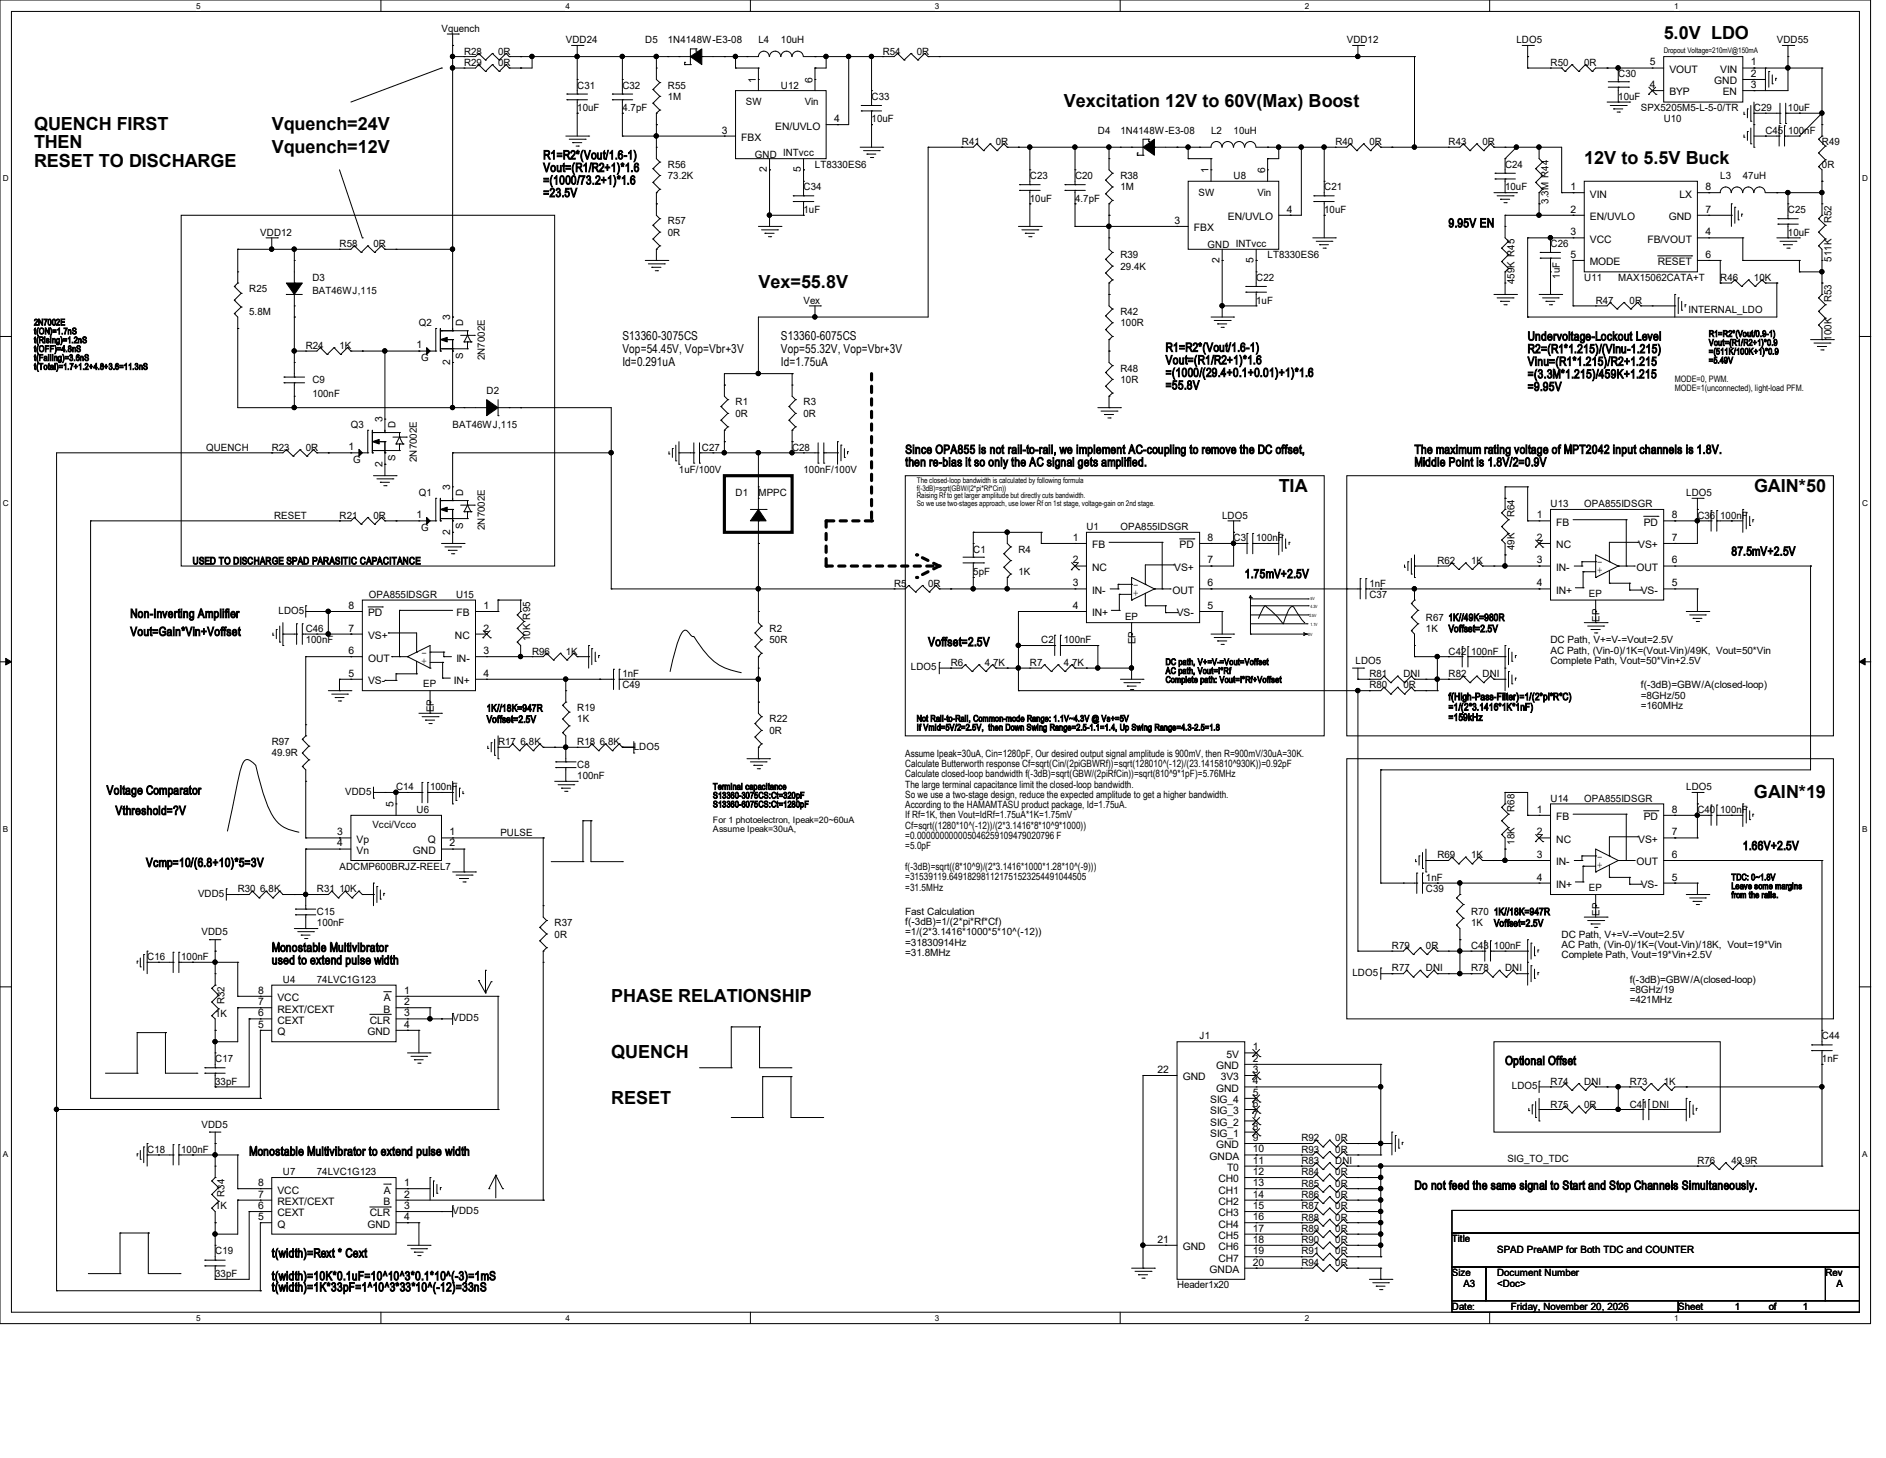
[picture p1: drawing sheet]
<svg xmlns="http://www.w3.org/2000/svg" width="279mm" height="216mm" viewBox="0 0 279 216" stroke-linecap="round" stroke-linejoin="round" font-family="sans-serif">
<defs><g id="words">
<g font-size="2.7">
<text x="246.5" y="5.8">5.0V LDO</text>
<text x="157.6" y="15.9">Vexcitation 12V to 60V(Max) Boost</text>
<text x="5" y="19.2">QUENCH FIRST</text>
<text x="5" y="22">THEN</text>
<text x="40.3" y="19.2">Vquench=24V</text>
<text x="40.3" y="22.6">Vquench=12V</text>
<text x="5" y="24.7">RESET TO DISCHARGE</text>
<text x="234.7" y="24.3">12V to 5.5V Buck</text>
<text x="112.4" y="42.7">Vex=55.8V</text>
<text x="189.4" y="72.9">TIA</text>
<text x="259.9" y="72.9">GAIN*50</text>
<text x="259.8" y="118.2">GAIN*19</text>
<text x="90.6" y="148.3">PHASE RELATIONSHIP</text>
<text x="90.6" y="156.7">QUENCH</text>
<text x="90.6" y="163.4">RESET</text>
</g>
<g font-size="1.8">
<text x="80.5" y="23.6">R1=R2*(Vout/1.6-1)</text>
<text x="80.5" y="25.4">Vout=(R1/R2+1)*1.6</text>
<text x="80.5" y="27.3">=(1000/73.2+1)*1.6</text>
<text x="80.5" y="29.2">=23.5V</text>
<text x="214.6" y="33.7">9.95V EN</text>
<text x="92.2" y="50.4">S13360-3075CS</text>
<text x="92.2" y="52.3">Vop=54.45V, Vop=Vbr+3V</text>
<text x="115.7" y="50.4">S13360-6075CS</text>
<text x="115.7" y="52.3">Vop=55.32V, Vop=Vbr+3V</text>
<text x="172.7" y="52.1">R1=R2*(Vout/1.6-1)</text>
<text x="172.7" y="53.9">Vout=(R1/R2+1)*1.6</text>
<text x="226.3" y="50.4">Undervoltage-Lockout Level</text>
<text x="226.3" y="52.3">R2=(R1*1.215)/(Vinu-1.215)</text>
<text x="92.2" y="54.1">Id=0.291uA</text>
<text x="115.7" y="54.1">Id=1.75uA</text>
<text x="172.7" y="55.8">=(1000/(29.4+0.1+0.01)+1)*1.6</text>
<text x="172.7" y="57.7">=55.8V</text>
<text x="226.3" y="54.1">Vinu=(R1*1.215)/R2+1.215</text>
<text x="226.3" y="56">=(3.3M*1.215)/459K+1.215</text>
<text x="226.3" y="57.9">=9.95V</text>
<text x="134.1" y="67.2">Since OPA855 is not rail-to-rail, we implement AC-coupling to remove the DC offset,</text>
<text x="134.1" y="69">then re-bias it so only the AC signal gets amplified.</text>
<text x="209.5" y="67.2">The maximum rating voltage of MPT2042 input channels is 1.8V.</text>
<text x="209.5" y="69">Middle Point is 1.8V/2=0.9V</text>
<text x="256.5" y="82.3">87.5mV+2.5V</text>
<text x="184.4" y="85.6">1.75mV+2.5V</text>
<text x="19.3" y="91.5">Non-Inverting Amplifier</text>
<text x="19.3" y="94.1">Vout=Gain*Vin+Voffset</text>
<text x="137.5" y="95.7">Voffset=2.5V</text>
<text x="15.8" y="117.6">Voltage Comparator</text>
<text x="17.1" y="120.6">Vthreshold=?V</text>
<text x="258.2" y="125.9">1.66V+2.5V</text>
<text x="21.6" y="128.4">Vcmp=10/(6.8+10)*5=3V</text>
<text x="40.3" y="140.9">Monostable Multivibrator</text>
<text x="40.3" y="142.8">used to extend pulse width</text>
<text x="223" y="157.7">Optional Offset</text>
<text x="36.9" y="171.1">Monostable Multivibrator to extend pulse width</text>
<text x="209.5" y="176.1">Do not feed the same signal to Start and Stop Channels Simultaneously.</text>
<text x="40.3" y="186.2">t(width)=Rext * Cext</text>
<text x="40.3" y="189.6">t(width)=10K*0.1uF=10^10^3*0.1*10^(-3)=1mS</text>
<text x="40.3" y="191.2">t(width)=1K*33pF=1^10^3*33*10^(-12)=33nS</text>
</g>
<g font-size="1.5">
<text x="65.4" y="4.7">Vquench</text>
<text x="68.7" y="9.7">R29</text>
<text x="68.7" y="8.1">R28</text>
<text x="73.8" y="9.7">0R</text>
<text x="73.8" y="8.1">0R</text>
<text x="83.8" y="6.4">VDD24</text>
<text x="95.6" y="6.4">D5</text>
<text x="98.9" y="6.4">1N4148W-E3-08</text>
<text x="112.4" y="6.4">L4</text>
<text x="115.7" y="6.4">10uH</text>
<text x="130.8" y="8.1">R54</text>
<text x="135.8" y="8.1">0R</text>
<text x="199.5" y="6.4">VDD12</text>
<text x="224.7" y="6.4">LDO5</text>
<text x="229.7" y="9.7">R50</text>
<text x="234.7" y="9.7">0R</text>
<text x="239.7" y="11.4">C30</text>
<text x="244.4" y="9.7">5</text>
<text x="247.3" y="10.8">VOUT</text>
<text x="254.8" y="10.8">VIN</text>
<text x="259.4" y="9.7">1</text>
<text x="259.4" y="11.4">2</text>
<text x="263.2" y="6.4">VDD55</text>
<text x="85.5" y="13.1">C31</text>
<text x="85.5" y="16.5">10uF</text>
<text x="92.2" y="13.1">C32</text>
<text x="92.2" y="16.5">4.7pF</text>
<text x="98.9" y="13.1">R55</text>
<text x="98.9" y="14.8">1M</text>
<text x="110.5" y="15.6">SW</text>
<text x="112" y="12.2" transform="rotate(-90 112 12.2)">1</text>
<text x="115.7" y="13.1">U12</text>
<text x="119.2" y="15.6">Vin</text>
<text x="120.4" y="12.2" transform="rotate(-90 120.4 12.2)">6</text>
<text x="129.1" y="14.8">C33</text>
<text x="239.7" y="14.8">10uF</text>
<text x="243.1" y="16.5">SPX5205M5-L-5-0/TR</text>
<text x="244.4" y="13">4</text>
<text x="247.3" y="14.1">BYP</text>
<text x="254" y="12.5">GND</text>
<text x="255.2" y="14.1">EN</text>
<text x="259.4" y="13">3</text>
<text x="259.8" y="16.5">C29</text>
<text x="264.9" y="16.5">10uF</text>
<text x="106.9" y="19.8">3</text>
<text x="109.8" y="20.9">FBX</text>
<text x="111.8" y="23.3">GND INTvcc</text>
<text x="114.8" y="19.2">EN/UVLO</text>
<text x="123.6" y="18.1">4</text>
<text x="129.1" y="18.1">10uF</text>
<text x="142.5" y="21.5">R41</text>
<text x="147.5" y="21.5">0R</text>
<text x="162.6" y="19.8">D4</text>
<text x="166" y="19.8">1N4148W-E3-08</text>
<text x="179.4" y="19.8">L2</text>
<text x="182.7" y="19.8">10uH</text>
<text x="197.8" y="21.5">R40</text>
<text x="202.9" y="21.5">0R</text>
<text x="214.6" y="21.5">R43</text>
<text x="219.6" y="21.5">0R</text>
<text x="246.5" y="18.1">U10</text>
<text x="261.5" y="19.8">C45 100nF</text>
<text x="269.9" y="21.5">R49</text>
<text x="98.9" y="24.8">R56</text>
<text x="98.9" y="26.5">73.2K</text>
<text x="113.6" y="25.5" transform="rotate(-90 113.6 25.5)">2</text>
<text x="118.7" y="25.5" transform="rotate(-90 118.7 25.5)">5</text>
<text x="119" y="28.2">C34</text>
<text x="120.7" y="24.8">LT8330ES6</text>
<text x="152.6" y="26.5">C23</text>
<text x="152.6" y="29.9">10uF</text>
<text x="159.3" y="26.5">C20</text>
<text x="159.3" y="29.9">4.7pF</text>
<text x="166" y="26.5">R38</text>
<text x="166" y="28.2">1M</text>
<text x="177.5" y="29">SW</text>
<text x="179" y="25.7" transform="rotate(-90 179 25.7)">1</text>
<text x="182.8" y="26.5">U8</text>
<text x="186.3" y="29">Vin</text>
<text x="187.4" y="25.7" transform="rotate(-90 187.4 25.7)">6</text>
<text x="196.2" y="28.2">C21</text>
<text x="223" y="24.8">C24</text>
<text x="223" y="28.2">10uF</text>
<text x="232.7" y="28.2">1</text>
<text x="235.5" y="29.3">VIN</text>
<text x="248.8" y="29.3">LX</text>
<text x="252.6" y="28.2">8</text>
<text x="254.8" y="26.5">L3</text>
<text x="258.2" y="26.5">47uH</text>
<text x="269.9" y="24.8">0R</text>
<text x="38.6" y="34.9">VDD12</text>
<text x="98.9" y="33.2">R57</text>
<text x="98.9" y="34.9">0R</text>
<text x="119" y="31.5">1uF</text>
<text x="174" y="33.1">3</text>
<text x="176.9" y="34.2">FBX</text>
<text x="181.9" y="32.6">EN/UVLO</text>
<text x="190.6" y="31.5">4</text>
<text x="196.2" y="31.5">10uF</text>
<text x="229.4" y="30.2" transform="rotate(-90 229.4 30.2)">3.3M R44</text>
<text x="232.7" y="31.5">2</text>
<text x="232.7" y="34.8">3</text>
<text x="235.5" y="32.6">EN/UVLO</text>
<text x="235.5" y="35.9">VCC</text>
<text x="244" y="35.9">FB/VOUT</text>
<text x="247.2" y="32.6">GND</text>
<text x="252.6" y="34.8">4</text>
<text x="252.6" y="31.5">7</text>
<text x="264.9" y="31.5">C25</text>
<text x="264.9" y="34.9">10uF</text>
<text x="271.3" y="33.1" transform="rotate(-90 271.3 33.1)">R52</text>
<text x="46.3" y="41.6">D3</text>
<text x="50.3" y="36.6">R58</text>
<text x="55.3" y="36.6">0R</text>
<text x="166" y="38.3">R39</text>
<text x="166" y="39.9">29.4K</text>
<text x="178.9" y="36.7">GND INTvcc</text>
<text x="180.7" y="38.9" transform="rotate(-90 180.7 38.9)">2</text>
<text x="185.7" y="38.9" transform="rotate(-90 185.7 38.9)">5</text>
<text x="186.1" y="41.6">C22</text>
<text x="187.8" y="38.3">LT8330ES6</text>
<text x="229.7" y="36.6">C26</text>
<text x="231.1" y="41.3" transform="rotate(-90 231.1 41.3)">1uF</text>
<text x="232.7" y="38.2">5</text>
<text x="234.7" y="41.6">U11</text>
<text x="235.5" y="39.3">MODE</text>
<text x="239.7" y="41.6">MAX15062CATA+T</text>
<text x="245.6" y="39.3">RESET</text>
<text x="252.6" y="38.2">6</text>
<text x="254.8" y="41.6">R46</text>
<text x="259.8" y="41.6">10K</text>
<text x="271.3" y="38.7" transform="rotate(-90 271.3 38.7)">511K</text>
<text x="36.9" y="43.3">R25</text>
<text x="36.9" y="46.7">5.8M</text>
<text x="46.3" y="43.6">BAT46WJ,115</text>
<text x="66.7" y="47.5" transform="rotate(-90 66.7 47.5)">3</text>
<text x="119" y="45">Vex</text>
<text x="166" y="46.7">R42</text>
<text x="186.1" y="45">1uF</text>
<text x="224.4" y="42.1" transform="rotate(-90 224.4 42.1)">459K R45</text>
<text x="236.4" y="45">R47</text>
<text x="241.4" y="45">0R</text>
<text x="250.1" y="46.4">INTERNAL_LDO</text>
<text x="271.3" y="44.8" transform="rotate(-90 271.3 44.8)">R53</text>
<text x="45.3" y="51.6">R24</text>
<text x="50.3" y="51.6">1K</text>
<text x="61.7" y="51.6">1</text>
<text x="62.1" y="48.3">Q2</text>
<text x="62.4" y="53.5">G</text>
<text x="68.6" y="53.2" transform="rotate(-90 68.6 53.2)">S</text>
<text x="68.6" y="48.3" transform="rotate(-90 68.6 48.3)">D</text>
<text x="71.8" y="53.3" transform="rotate(-90 71.8 53.3)">2N7002E</text>
<text x="166" y="48.3">100R</text>
<text x="271.3" y="50.5" transform="rotate(-90 271.3 50.5)">100K</text>
<text x="46.3" y="56.7">C9</text>
<text x="46.3" y="58.7">100nF</text>
<text x="66.7" y="54" transform="rotate(-90 66.7 54)">2</text>
<text x="72.1" y="58.4">D2</text>
<text x="166" y="55">R48</text>
<text x="166" y="56.7">10R</text>
<text x="52" y="63.4">Q3</text>
<text x="56.6" y="62.5" transform="rotate(-90 56.6 62.5)">3</text>
<text x="58.6" y="63.4" transform="rotate(-90 58.6 63.4)">D</text>
<text x="67.1" y="63.4">BAT46WJ,115</text>
<text x="109" y="60">R1</text>
<text x="109" y="61.7">0R</text>
<text x="119" y="60">R3</text>
<text x="119" y="61.7">0R</text>
<text x="30.5" y="66.7">QUENCH</text>
<text x="40.3" y="66.8">R23</text>
<text x="45.3" y="66.8">0R</text>
<text x="51.6" y="66.7">1</text>
<text x="52.3" y="68.6">G</text>
<text x="56.6" y="69.1" transform="rotate(-90 56.6 69.1)">2</text>
<text x="58.6" y="68.2" transform="rotate(-90 58.6 68.2)">S</text>
<text x="61.8" y="68.4" transform="rotate(-90 61.8 68.4)">2N7002E</text>
<text x="100.6" y="70.1">1uF/100V</text>
<text x="104" y="66.8">C27</text>
<text x="117.3" y="66.8">C28</text>
<text x="119" y="70.1">100nF/100V</text>
<text x="40.6" y="76.8">RESET</text>
<text x="50.3" y="76.8">R21</text>
<text x="55.3" y="76.8">0R</text>
<text x="61.7" y="76.8">1</text>
<text x="62.1" y="73.4">Q1</text>
<text x="66.7" y="72.6" transform="rotate(-90 66.7 72.6)">3</text>
<text x="68.6" y="73.4" transform="rotate(-90 68.6 73.4)">D</text>
<text x="109" y="73.4">D1</text>
<text x="112.3" y="73.4">MPPC</text>
<text x="181.1" y="76.8">LDO5</text>
<text x="224.4" y="76.6" transform="rotate(-90 224.4 76.6)">R64</text>
<text x="227.7" y="76.8">1</text>
<text x="229.7" y="75.1">U13</text>
<text x="230.5" y="77.9">FB</text>
<text x="234.7" y="75.1">OPA855IDSGR</text>
<text x="243.5" y="77.9">PD</text>
<text x="247.6" y="76.8">8</text>
<text x="249.8" y="73.4">LDO5</text>
<text x="251.5" y="76.8">C36 100nF</text>
<text x="28.5" y="83.6">USED TO DISCHARGE SPAD PARASITIC CAPACITANCE</text>
<text x="62.4" y="78.7">G</text>
<text x="66.7" y="79.2" transform="rotate(-90 66.7 79.2)">2</text>
<text x="68.6" y="78.3" transform="rotate(-90 68.6 78.3)">S</text>
<text x="71.8" y="78.5" transform="rotate(-90 71.8 78.5)">2N7002E</text>
<text x="144.2" y="81.8">C1</text>
<text x="150.9" y="81.8">R4</text>
<text x="158.9" y="80.1">1</text>
<text x="158.9" y="83.4">2</text>
<text x="161" y="78.5">U1</text>
<text x="161.8" y="81.2">FB</text>
<text x="166" y="78.5">OPA855IDSGR</text>
<text x="174.8" y="81.2">PD</text>
<text x="178.9" y="83.4">7</text>
<text x="178.9" y="80.1">8</text>
<text x="182.8" y="80.2">C3</text>
<text x="186.1" y="80.2">100nF</text>
<text x="212.9" y="83.5">R62</text>
<text x="217.9" y="83.5">1K</text>
<text x="224.4" y="81.5" transform="rotate(-90 224.4 81.5)">49K</text>
<text x="227.7" y="80.1">2</text>
<text x="227.7" y="83.4">3</text>
<text x="230.5" y="81.2">NC</text>
<text x="236.6" y="83.7">-</text>
<text x="242.7" y="81.2">VS+</text>
<text x="247.6" y="83.4">6</text>
<text x="247.6" y="80.1">7</text>
<text x="54.7" y="88.6">OPA855IDSGR</text>
<text x="67.6" y="88.6">U15</text>
<text x="132.5" y="86.9">R5</text>
<text x="137.5" y="86.9">0R</text>
<text x="144.2" y="85.2">5pF</text>
<text x="150.9" y="85.2">1K</text>
<text x="158.9" y="86.8">3</text>
<text x="161.8" y="84.5">NC</text>
<text x="161.8" y="87.9">IN-</text>
<text x="167.8" y="87.1">-</text>
<text x="167.8" y="88.3">+</text>
<text x="173.7" y="87.9">OUT</text>
<text x="173.9" y="84.5">VS+</text>
<text x="178.9" y="86.8">6</text>
<text x="202.9" y="88.6">C37</text>
<text x="202.9" y="86.9">1nF</text>
<text x="227.7" y="86.8">4</text>
<text x="230.5" y="84.5">IN-</text>
<text x="230.5" y="87.9">IN+</text>
<text x="235.4" y="88.4">EP</text>
<text x="236.6" y="84.9">+</text>
<text x="242.4" y="84.5">OUT</text>
<text x="243.1" y="87.9">VS-</text>
<text x="247.6" y="86.8">5</text>
<text x="41.3" y="90.9">LDO5</text>
<text x="45.3" y="93.6">C46</text>
<text x="45.3" y="95.3">100nF</text>
<text x="51.6" y="93.5">7</text>
<text x="51.6" y="90.2">8</text>
<text x="54.5" y="94.6">VS+</text>
<text x="54.5" y="91.3">PD</text>
<text x="67.4" y="94.6">NC</text>
<text x="67.6" y="91.3">FB</text>
<text x="71.6" y="90.2">1</text>
<text x="71.6" y="93.5">2</text>
<text x="78.5" y="94.9" transform="rotate(-90 78.5 94.9)">10K R95</text>
<text x="114" y="93.6">R2</text>
<text x="114" y="95.3">50R</text>
<text x="154.3" y="95.3">C2</text>
<text x="157.6" y="95.3">100nF</text>
<text x="158.9" y="90.2">4</text>
<text x="161.8" y="91.3">IN+</text>
<text x="166.7" y="91.7">EP</text>
<text x="168.2" y="95.4" transform="rotate(-90 168.2 95.4)">EP</text>
<text x="174.3" y="91.3">VS-</text>
<text x="178.9" y="90.2">5</text>
<text x="211.2" y="91.9">R67</text>
<text x="211.2" y="93.6">1K</text>
<text x="214.6" y="93.6">Voffset=2.5V</text>
<text x="214.6" y="91.9">1K//49K=980R</text>
<text x="229.7" y="95.2">DC Path, V+=V-=Vout=2.5V</text>
<text x="236.9" y="92" transform="rotate(-90 236.9 92)">EP</text>
<text x="51.6" y="100.2">5</text>
<text x="51.6" y="96.9">6</text>
<text x="54.5" y="101.3">VS-</text>
<text x="54.5" y="98">OUT</text>
<text x="62.4" y="97.2">-</text>
<text x="62.4" y="98.3">+</text>
<text x="62.7" y="101.8">EP</text>
<text x="67.2" y="101.3">IN+</text>
<text x="67.6" y="98">IN-</text>
<text x="71.6" y="96.9">3</text>
<text x="71.6" y="100.2">4</text>
<text x="78.8" y="96.9">R96</text>
<text x="83.8" y="96.9">1K</text>
<text x="92.2" y="101.9">C49</text>
<text x="92.2" y="100.3">1nF</text>
<text x="135" y="99.3">LDO5</text>
<text x="140.8" y="98.6">R6</text>
<text x="145.9" y="98.6">4.7K</text>
<text x="152.6" y="98.6">R7</text>
<text x="157.6" y="98.6">4.7K</text>
<text x="200.8" y="98.3">LDO5</text>
<text x="202.9" y="100.3">R81</text>
<text x="202.9" y="101.9">R80</text>
<text x="207.9" y="100.3">DNI</text>
<text x="207.9" y="101.9">0R</text>
<text x="214.6" y="100.3">R82</text>
<text x="214.6" y="96.9">C42 100nF</text>
<text x="219.6" y="100.3">DNI</text>
<text x="229.7" y="96.8">AC Path, (Vin-0)/1K=(Vout-Vin)/49K, Vout=50*Vin</text>
<text x="229.7" y="98.3">Complete Path, Vout=50*Vin+2.5V</text>
<text x="243.1" y="101.9">f(-3dB)=GBW/A(closed-loop)</text>
<text x="64.3" y="105.5" transform="rotate(-90 64.3 105.5)">EP</text>
<text x="72.1" y="105.4">1K//18K=947R</text>
<text x="72.1" y="107">Voffset=2.5V</text>
<text x="85.5" y="105.3">R19</text>
<text x="85.5" y="107">1K</text>
<text x="114" y="107">R22</text>
<text x="214.6" y="103.7">f(High-Pass-Filter)=1/(2*pi*R*C)</text>
<text x="214.6" y="105.2">=1/(2*3.1416*1K*1nF)</text>
<text x="214.6" y="106.7">=159kHz</text>
<text x="243.1" y="103.5">=8GHz/50</text>
<text x="243.1" y="105">=160MHz</text>
<text x="40.3" y="110.3">R97</text>
<text x="40.3" y="112">49.9R</text>
<text x="73.8" y="110.3">R17 6.8K</text>
<text x="85.5" y="113.7">C8</text>
<text x="85.5" y="110.3">R18 6.8K</text>
<text x="93.9" y="111">LDO5</text>
<text x="114" y="108.7">0R</text>
<text x="134.1" y="112.1">Assume Ipeak=30uA, Cin=1280pF, Our desired output signal amplitude is 900mV, then R=900mV/30uA=30K.</text>
<text x="134.1" y="113.6">Calculate Butterworth response Cf=sqrt(Cin/(2piGBWRf))=sqrt(128010^(-12)/(23.1415810^930K))=0.92pF</text>
<text x="51.1" y="117.7">VDD5</text>
<text x="58.3" y="119.5" transform="rotate(-90 58.3 119.5)">5</text>
<text x="58.7" y="117.1">C14</text>
<text x="63.7" y="117.1">100nF</text>
<text x="85.5" y="115.4">100nF</text>
<text x="134.1" y="115.1">Calculate closed-loop bandwidth f(-3dB)=sqrt(GBW/(2piRfCin))=sqrt(810^9*1pF)=5.76MHz</text>
<text x="134.1" y="116.6">The large terminal capacitance limit the closed-loop bandwidth.</text>
<text x="134.1" y="118.2">So we use a two-stage design, reduce the expected amplitude to get a higher bandwidth.</text>
<text x="134.1" y="119.7">According to the HAMAMTASU product package, Id=1.75uA.</text>
<text x="229.7" y="118.7">U14</text>
<text x="234.7" y="118.7">OPA855IDSGR</text>
<text x="249.8" y="117.1">LDO5</text>
<text x="50" y="123.7">3</text>
<text x="50" y="125.3">4</text>
<text x="52.8" y="124.8">Vp</text>
<text x="55.2" y="122.6">Vcci/Vcco</text>
<text x="61.7" y="120.4">U6</text>
<text x="63.4" y="124.8">Q</text>
<text x="66.6" y="123.7">1</text>
<text x="66.6" y="125.3">2</text>
<text x="74.1" y="123.7">PULSE</text>
<text x="134.1" y="121.2">If Rf=1K, then Vout=IdRf=1.75uA*1K=1.75mV</text>
<text x="134.1" y="122.7">Cf=sqrt((1280*10^(-12))/(2*3.1416*8*10^9*1000))</text>
<text x="134.1" y="124.2">=0.000000000005046259109479020796 F</text>
<text x="134.1" y="125.8">=5.0pF</text>
<text x="224.4" y="125.1" transform="rotate(-90 224.4 125.1)">18K</text>
<text x="224.4" y="120.2" transform="rotate(-90 224.4 120.2)">R68</text>
<text x="227.7" y="120.4">1</text>
<text x="227.7" y="123.7">2</text>
<text x="230.5" y="121.5">FB</text>
<text x="230.5" y="124.8">NC</text>
<text x="242.7" y="124.8">VS+</text>
<text x="243.5" y="121.5">PD</text>
<text x="247.6" y="123.7">7</text>
<text x="247.6" y="120.4">8</text>
<text x="251.5" y="120.4">C40 100nF</text>
<text x="50.3" y="128.8">ADCMP600BRJZ-REEL7</text>
<text x="52.8" y="126.4">Vn</text>
<text x="61.2" y="126.4">GND</text>
<text x="134.1" y="128.8">f(-3dB)=sqrt((8*10^9)/(2*3.1416*1000*1.28*10^(-9)))</text>
<text x="134.1" y="130.3">=31539119.649182981121751523254491044505</text>
<text x="134.1" y="131.9">=31.5MHz</text>
<text x="211.2" y="130.5">1nF</text>
<text x="212.9" y="127.1">R69</text>
<text x="217.9" y="127.1">1K</text>
<text x="227.7" y="127">3</text>
<text x="227.7" y="130.4">4</text>
<text x="230.5" y="128.1">IN-</text>
<text x="230.5" y="131.5">IN+</text>
<text x="235.4" y="132">EP</text>
<text x="236.6" y="127.3">-</text>
<text x="236.6" y="128.5">+</text>
<text x="242.4" y="128.1">OUT</text>
<text x="243.1" y="131.5">VS-</text>
<text x="247.6" y="130.4">5</text>
<text x="247.6" y="127">6</text>
<text x="29.3" y="132.8">VDD5</text>
<text x="35.2" y="132.1">R30 6.8K</text>
<text x="46.9" y="132.1">R31 10K</text>
<text x="46.9" y="135.5">C15</text>
<text x="46.9" y="137.2">100nF</text>
<text x="82.2" y="137.2">R37</text>
<text x="134.1" y="135.5">Fast Calculation</text>
<text x="134.1" y="137">f(-3dB)=1/(2*pi*Rf*Cf)</text>
<text x="211.2" y="132.1">C39</text>
<text x="217.9" y="135.5">R70</text>
<text x="217.9" y="137.2">1K</text>
<text x="221.3" y="137.2">Voffset=2.5V</text>
<text x="221.3" y="135.5">1K//18K=947R</text>
<text x="236.9" y="135.6" transform="rotate(-90 236.9 135.6)">EP</text>
<text x="21.8" y="142.2">C16</text>
<text x="26.8" y="142.2">100nF</text>
<text x="29.8" y="138.5">VDD5</text>
<text x="82.2" y="138.9">0R</text>
<text x="134.1" y="138.5">=1/(2*3.1416*1000*5*10^(-12))</text>
<text x="134.1" y="140">=31830914Hz</text>
<text x="134.1" y="141.6">=31.8MHz</text>
<text x="206.2" y="140.5">R79</text>
<text x="206.2" y="143.9">R77</text>
<text x="211.2" y="140.5">0R</text>
<text x="211.2" y="143.9">DNI</text>
<text x="217.9" y="140.5">C43 100nF</text>
<text x="217.9" y="143.9">R78</text>
<text x="223" y="143.9">DNI</text>
<text x="231.4" y="138.9">DC Path, V+=V-=Vout=2.5V</text>
<text x="231.4" y="140.4">AC Path, (Vin-0)/1K=(Vout-Vin)/18K, Vout=19*Vin</text>
<text x="231.4" y="141.9">Complete Path, Vout=19*Vin+2.5V</text>
<text x="33.3" y="148.7" transform="rotate(-90 33.3 148.7)">R32</text>
<text x="38.2" y="148.8">7</text>
<text x="38.2" y="147.1">8</text>
<text x="41.1" y="149.9">REXT/CEXT</text>
<text x="41.1" y="148.3">VCC</text>
<text x="41.9" y="145.5">U4</text>
<text x="46.9" y="145.5">74LVC1G123</text>
<text x="56.8" y="149.9">B</text>
<text x="56.9" y="148.3">A</text>
<text x="59.9" y="147.1">1</text>
<text x="59.9" y="148.8">2</text>
<text x="200.4" y="144.5">LDO5</text>
<text x="241.4" y="145.5">f(-3dB)=GBW/A(closed-loop)</text>
<text x="241.4" y="147.1">=8GHz/19</text>
<text x="241.4" y="148.6">=421MHz</text>
<text x="31.9" y="150.6">1K</text>
<text x="38.2" y="152.2">5</text>
<text x="38.2" y="150.5">6</text>
<text x="41.1" y="153.3">Q</text>
<text x="41.1" y="151.6">CEXT</text>
<text x="54.4" y="153.3">GND</text>
<text x="54.8" y="151.6">CLR</text>
<text x="59.9" y="150.5">3</text>
<text x="59.9" y="152.2">4</text>
<text x="67.1" y="151.3">VDD5</text>
<text x="177.7" y="153.9">J1</text>
<text x="185.6" y="155.5">1</text>
<text x="269.9" y="153.9">C44</text>
<text x="31.9" y="157.3">C17</text>
<text x="31.9" y="160.6">33pF</text>
<text x="171.5" y="158.9">22</text>
<text x="175.2" y="160">GND</text>
<text x="180.2" y="158.3">GND</text>
<text x="180.2" y="161.7">GND</text>
<text x="180.8" y="160">3V3</text>
<text x="181.7" y="156.6">5V</text>
<text x="185.6" y="157.2">2</text>
<text x="185.6" y="158.9">3</text>
<text x="185.6" y="160.6">4</text>
<text x="224" y="161.3">LDO5</text>
<text x="229.7" y="160.6">R74</text>
<text x="234.7" y="160.6">DNI</text>
<text x="241.4" y="160.6">R73</text>
<text x="246.5" y="160.6">1K</text>
<text x="269.9" y="157.3">1nF</text>
<text x="29.8" y="167">VDD5</text>
<text x="179.3" y="163.4">SIG_4</text>
<text x="179.3" y="165">SIG_3</text>
<text x="179.3" y="166.7">SIG_2</text>
<text x="185.6" y="162.3">5</text>
<text x="185.6" y="163.9">6</text>
<text x="185.6" y="165.6">7</text>
<text x="185.6" y="167.3">8</text>
<text x="229.7" y="164">R75</text>
<text x="234.7" y="164">0R</text>
<text x="241.4" y="164">C41 DNI</text>
<text x="21.8" y="170.7">C18</text>
<text x="26.8" y="170.7">100nF</text>
<text x="179.2" y="171.7">GNDA</text>
<text x="179.3" y="168.4">SIG_1</text>
<text x="180.2" y="170.1">GND</text>
<text x="181.8" y="173.4">T0</text>
<text x="185.6" y="169">9</text>
<text x="185.6" y="170.6">10</text>
<text x="185.6" y="172.3">11</text>
<text x="185.6" y="174">12</text>
<text x="192.8" y="172.4">R83</text>
<text x="192.8" y="170.7">R93</text>
<text x="192.8" y="169">R92</text>
<text x="197.8" y="172.4">DNI</text>
<text x="197.8" y="170.7">0R</text>
<text x="197.8" y="169">0R</text>
<text x="223.3" y="172.1">SIG_TO_TDC</text>
<text x="251.5" y="172.4">R76</text>
<text x="256.5" y="172.4">49.9R</text>
<text x="31.9" y="179.1">1K</text>
<text x="33.3" y="177.2" transform="rotate(-90 33.3 177.2)">R34</text>
<text x="38.2" y="179">6</text>
<text x="38.2" y="177.3">7</text>
<text x="38.2" y="175.6">8</text>
<text x="41.1" y="178.4">REXT/CEXT</text>
<text x="41.1" y="176.7">VCC</text>
<text x="41.9" y="174">U7</text>
<text x="46.9" y="174">74LVC1G123</text>
<text x="56.8" y="178.4">B</text>
<text x="56.9" y="176.7">A</text>
<text x="59.9" y="175.6">1</text>
<text x="59.9" y="177.3">2</text>
<text x="59.9" y="179">3</text>
<text x="67.1" y="179.7">VDD5</text>
<text x="180.5" y="175.1">CH0</text>
<text x="180.5" y="176.7">CH1</text>
<text x="180.5" y="178.4">CH2</text>
<text x="185.6" y="175.6">13</text>
<text x="185.6" y="177.3">14</text>
<text x="185.6" y="179">15</text>
<text x="192.8" y="179.1">R87</text>
<text x="192.8" y="177.4">R86</text>
<text x="192.8" y="174">R84</text>
<text x="192.8" y="175.7">R85</text>
<text x="197.8" y="179.1">0R</text>
<text x="197.8" y="177.4">0R</text>
<text x="197.8" y="174">0R</text>
<text x="197.8" y="175.7">0R</text>
<text x="31.9" y="185.8">C19</text>
<text x="38.2" y="180.7">5</text>
<text x="41.1" y="181.8">Q</text>
<text x="41.1" y="180.1">CEXT</text>
<text x="54.4" y="181.8">GND</text>
<text x="54.8" y="180.1">CLR</text>
<text x="59.9" y="180.7">4</text>
<text x="171.5" y="184">21</text>
<text x="175.2" y="185.1">GND</text>
<text x="180.5" y="180.1">CH3</text>
<text x="180.5" y="181.8">CH4</text>
<text x="180.5" y="183.5">CH5</text>
<text x="180.5" y="185.1">CH6</text>
<text x="185.6" y="180.7">16</text>
<text x="185.6" y="182.4">17</text>
<text x="185.6" y="184">18</text>
<text x="185.6" y="185.7">19</text>
<text x="192.8" y="182.4">R89</text>
<text x="192.8" y="185.8">R91</text>
<text x="192.8" y="180.8">R88</text>
<text x="192.8" y="184.1">R90</text>
<text x="197.8" y="182.4">0R</text>
<text x="197.8" y="185.8">0R</text>
<text x="197.8" y="180.8">0R</text>
<text x="197.8" y="184.1">0R</text>
<text x="215.1" y="183.9">Title</text>
<text x="221.8" y="185.6">SPAD PreAMP for Both TDC and COUNTER</text>
<text x="31.9" y="189.1">33pF</text>
<text x="174.4" y="190.8">Header1x20</text>
<text x="179.2" y="188.5">GNDA</text>
<text x="180.5" y="186.8">CH7</text>
<text x="185.6" y="187.4">20</text>
<text x="192.8" y="187.5">R94</text>
<text x="197.8" y="187.5">0R</text>
<text x="215.1" y="189">Size</text>
<text x="216.8" y="190.6">A3</text>
<text x="221.8" y="190.6">&lt;Doc&gt;</text>
<text x="221.8" y="189">Document Number</text>
<text x="270.4" y="189">Rev</text>
<text x="272.1" y="190.6">A</text>
<text x="215.1" y="194">Date:</text>
<text x="223.8" y="194">Friday, November 20, 2026</text>
<text x="248.6" y="194">Sheet</text>
<text x="257" y="194">1</text>
<text x="262" y="194">of</text>
<text x="267.1" y="194">1</text>
</g>
<g font-size="1.3">
<text x="5" y="48.2">2N7002E</text>
<text x="5" y="49.5">t(ON)=1.7nS</text>
<text x="5" y="50.8">t(Rising)=1.2nS</text>
<text x="5" y="52.1">t(OFF)=4.8nS</text>
<text x="5" y="53.4">t(Falling)=3.6nS</text>
<text x="253.2" y="49.9">R1=R2*(Vout/0.9-1)</text>
<text x="253.2" y="51.2">Vout=(R1/R2+1)*0.9</text>
<text x="253.2" y="52.5">=(511K/100K+1)*0.9</text>
<text x="253.2" y="53.8">=5.49V</text>
<text x="5" y="54.7">t(Total)=1.7+1.2+4.8+3.6=11.3nS</text>
<text x="248.1" y="56.6">MODE=0, PWM.</text>
<text x="248.1" y="57.9">MODE=1(unconnected), light-load PFM.</text>
<text x="172.7" y="98.5">DC path, V+=V-=Vout=Voffset</text>
<text x="172.7" y="99.8">AC path, Vout=I*Rf</text>
<text x="172.7" y="101.1">Complete path: Vout=I*Rf+Voffset</text>
<text x="135.8" y="106.8">Not Rail-to-Rail, Common-mode Range: 1.1V~4.3V @ Vs+=5V</text>
<text x="135.8" y="108.2">If Vmid=5V/2=2.5V, then Down Swing Range=2.5-1.1=1.4, Up Swing Range=4.3-2.5=1.8</text>
<text x="105.6" y="116.9">Terminal capacitance</text>
<text x="105.6" y="118.2">S13360-3075CS:Ct=320pF</text>
<text x="105.6" y="119.5">S13360-6075CS:Ct=1280pF</text>
<text x="105.6" y="121.9">For 1 photoelectron, Ipeak=20~60uA</text>
<text x="105.6" y="123.3">Assume Ipeak=30uA,</text>
<text x="256.5" y="130.3">TDC: 0~1.8V</text>
<text x="256.5" y="131.7">Leave some margins</text>
<text x="256.5" y="133">from the rails.</text>
</g>
<g font-size="1.2">
<text x="29" y="1.3">5</text>
<text x="83.8" y="1.3">4</text>
<text x="138.5" y="1.3">3</text>
<text x="193.3" y="1.3">2</text>
<text x="248" y="1.3">1</text>
<text x=".4" y="26.8">D</text>
<text x="275.9" y="26.8">D</text>
<text x=".4" y="75">C</text>
<text x="275.9" y="75">C</text>
<text x=".4" y="123.1">B</text>
<text x="275.9" y="123.1">B</text>
<text x=".4" y="171.3">A</text>
<text x="275.9" y="171.3">A</text>
<text x="29" y="195.6">5</text>
<text x="83.8" y="195.6">4</text>
<text x="138.5" y="195.6">3</text>
<text x="193.3" y="195.6">2</text>
<text x="248" y="195.6">1</text>
</g>
<g font-size="1.1">
<text x="246.5" y="7.8">Dropout Voltage=210mV@150mA</text>
<text x="135.8" y="71.5">The closed-loop bandwidth is calculated by following formula</text>
<text x="135.8" y="72.6">f(-3dB)=sqrt(GBW/(2*pi*Rf*Cin))</text>
<text x="135.8" y="73.8">Raising Rf to get larger amplitude but directly cuts bandwidth.</text>
<text x="135.8" y="74.9">So we use two-stages approach, use lower Rf on 1st stage, voltage-gain on 2nd stage.</text>
</g>
<g font-size=".6">
<text x="194.1" y="88.9">5V</text>
<text x="193.8" y="94.2">0V</text>
<text x="194" y="91.4">2.5V</text>
<text x="194.1" y="90">4.3V</text>
<text x="194.1" y="92.7">1.1V</text>
</g>
</g></defs>
<path d="M0 0h277.1v196h-277.1zM1.7 1.7h273.8v192.6h-273.8z" fill="none" stroke="#000" stroke-width=".15"/>
<g fill="#fff">
<path d="M29 .2h.7v1.3h-.7z"/>
<path d="M29 194.5h.7v1.3h-.7z"/>
</g>
<path d="M56.4 0v1.7M56.4 194.3v1.7" fill="none" stroke="#000" stroke-width=".15"/>
<g fill="#fff">
<path d="M83.8 .2h.6v1.3h-.6z"/>
<path d="M83.8 194.5h.6v1.3h-.6z"/>
</g>
<path d="M111.2 0v1.7M111.2 194.3v1.7" fill="none" stroke="#000" stroke-width=".15"/>
<g fill="#fff">
<path d="M138.5 .2h.6v1.3h-.6z"/>
<path d="M138.5 194.5h.6v1.3h-.6z"/>
</g>
<path d="M165.9 0v1.7M165.9 194.3v1.7" fill="none" stroke="#000" stroke-width=".15"/>
<g fill="#fff">
<path d="M193.3 .2h.6v1.3h-.6z"/>
<path d="M193.3 194.5h.6v1.3h-.6z"/>
</g>
<path d="M220.7 0v1.7M220.7 194.3v1.7" fill="none" stroke="#000" stroke-width=".15"/>
<g fill="#fff">
<path d="M248 .2h.7v1.3h-.7z"/>
<path d="M248 194.5h.7v1.3h-.7z"/>
<path d="M.4 25.7h.9v1.4h-.9z"/>
<path d="M275.9 25.7h.8v1.4h-.8z"/>
<path d="M.4 73.9h.9v1.3h-.9z"/>
<path d="M275.9 73.9h.8v1.3h-.8z"/>
</g>
<path d="M0 49.8h1.7M275.5 49.8h1.7" fill="none" stroke="#000" stroke-width=".15"/>
<g fill="#fff">
<path d="M.4 122h.8v1.4h-.8z"/>
<path d="M275.9 122h.7v1.4h-.7z"/>
</g>
<path d="M0 98h1.7M275.5 98h1.7" fill="none" stroke="#000" stroke-width=".15"/>
<path d="M.8 97.5l.9 .5-.9 .5zM275.5 98l.8-.5v1z" fill="#000" stroke="#000" stroke-width=".15"/>
<g fill="#fff">
<path d="M.4 170.2h.8v1.3h-.8z"/>
<path d="M275.9 170.2h.7v1.3h-.7z"/>
</g>
<g fill="none" stroke="#000" stroke-width=".15">
<path d="M65.4 10.1h.1M65.4 10.1l-13.4 5M66.3 5h1.6M67.1 6.7h.1M67.1 8.4h.1M67.1 10.1h.1M67.1 5v44M67.9 5h.1M68.7 10.1h.1M68.7 8.4h.1M70.9 9.6h.1M70.9 7.9h.1"/>
<path d="M70.9 9.6l-.5 .5h-3.3M70.9 9.6l1 1M70.9 7.9l-.5 .5h-3.3M70.9 7.9l1 1M71.9 10.6h.1M71.9 8.9h.1M72.9 9.6h.1M72.9 7.9h.1M72.9 9.6l-1 1M72.9 9.6l1.1 1M72.9 7.9l-1 1M72.9 7.9l1.1 1"/>
<path d="M74 10.6h.1M74 8.9h.1M75 9.6h.1M75 7.9h.1M75 9.6l-1 1M75 9.6l.4 .5M75 7.9l-1 1M75 7.9l.4 .5M75.4 10.1h.1M75.4 8.4h.1M75.4 8.4h26.9M77.1 10.1h.1"/>
<path d="M77.1 8.4h.1M78.8 8.4h.1M78.8 8.4v1.7h-3.4M84 13.9h.1M84 14.8h.1M84 13.9h3M84 14.8h3M84.7 6.7h1.7M85.5 8.4h.1M85.5 14.8h.1M85.5 13.9h.1M85.5 16.8h.1"/>
<path d="M85.5 11.8h.1M85.5 6.7v7.2M85.5 14.8v5.4M86.4 6.7h.1M90.7 13.9h.1M90.7 14.8h.1M90.7 13.9h3M90.7 14.8h3M92.2 14.8h.1M92.2 13.9h.1M92.2 16.8h.1M92.2 11.8h.1"/>
<path d="M92.2 8.4h.1M92.2 8.4v5.5M92.2 14.8v5.4M96.7 13.3h.1M96.7 15.3h.1M96.7 13.3l1 1M96.7 15.3l1 1M97.2 16.8h.1M97.2 10.1h.1M97.2 18.5h.1M97.2 8.4h.1M97.2 16.8v6.7l.5 .5"/>
<path d="M97.2 8.4v3.4l.5 .4M97.7 12.2h.1M97.7 14.3h.1M97.7 16.3h.1M97.7 12.2l-1 1.1M97.7 14.3l-1 1M97.7 16.3l-.5 .5M98.9 8.4h.1M100.6 8.4h.1M101.4 9.6h.1M101.4 9.2h.1M101.4 9.6h.9"/>
<path d="M101.4 9.2v.4M102.3 9.6h.1M103.1 7.2h.1M103.1 7.6h.1M103.1 7.2h-.8v2.4M103.1 7.2v.4M104 8.4h8.4a.8 .8 0 0 1 .8-.8 .8 .8 0 0 1 .8 .8M104 8.4h.1M107.3 8.4h.1M109 13.4h13.4v10.1h-13.4zM109 8.4h.1M109 10.1h.1"/>
<path d="M109 10.1h3.4M109 8.4v1.7M110.7 8.4h.1M112.4 11.8h.1M112.4 10.1h.1M112.4 10.1v3.3M114 8.4a.83 .83 0 0 1 .8-.8 .83 .83 0 0 1 .9 .8M115.7 8.4a.8 .8 0 0 1 .8-.8 .8 .8 0 0 1 .8 .8M117.3 8.4a.83 .83 0 0 1 .9-.8 .83 .83 0 0 1 .8 .8M120.7 11.8h.1M120.7 8.4h.1M120.7 10.1h.1"/>
<path d="M120.7 10.1v3.3M122.4 8.4h.1M122.4 8.4v1.7h-1.7M124.1 18.5h.1M125.7 8.4h.1M125.7 8.4v10.1h-3.3M127.6 15.6h.1M127.6 16.4h.1M127.6 15.6h3M127.6 16.4h3M129.1 16.4h.1M129.1 15.6h.1"/>
<path d="M129.1 18.5h.1M129.1 13.4h.1M129.1 8.4h.1M129.1 8.4v7.2M129.1 16.4v5.4M130.8 8.4h.1M133 7.9h.1M133 7.9l-.5 .5h-13.5M133 7.9l.9 1M133.9 8.9h.1M135 7.9h.1M135 7.9l-1.1 1"/>
<path d="M135 7.9l1 1M136 8.9h.1M137 7.9h.1M137 7.9l-1 1M137 7.9l.5 .5M137.5 8.4h.1M137.5 8.4h72M139.1 8.4h.1M200.4 6.7h1.6M201.2 8.4h.1M201.2 6.7v1.7M202 6.7h.1"/>
<path d="M209.5 8.4h.1M209.5 8.4v13.4M225.5 6.7h1.7M226.3 8.4h.1M226.3 10.1h.1M226.3 6.7v3.4M226.3 10.1h5.1M227.2 6.7h.1M229.7 10.1h.1M231.4 10.1h.1M231.4 10.1l.5 .5M231.9 10.6h.1"/>
<path d="M232.9 9.6h.1M232.9 9.6l1 1M232.9 9.6l-1 1M233.9 10.6h.1M234.9 9.6h.1M234.9 9.6l1 1M234.9 9.6l-1 1M235.9 10.6h.1M238.1 10.1h.1M238.1 15.1h3.3M238.3 12.9h3M238.3 12.1h3"/>
<path d="M238.5 15.6h2.4M239.1 16.1h.1M239.1 16.1h1.3M239.6 16.6h.3M239.7 12.1h.1M239.7 12.9h.1M239.7 10.1h.1M239.7 15.1h.1M239.7 10.1v2M239.7 12.9v2.2M239.9 16.6h.1M240.9 15.6h.1"/>
<path d="M241.3 12.9h.1M241.3 12.1h.1M241.4 15.1h.1M244.2 14h.1M244.3 12.9l1 1.1M244.8 13.4h.1M244.8 10.1h.1M244.8 13.4h1.7M245.3 12.9l-1.1 1.1M245.3 14h.1M246.5 8.4h11.7v6.7h-11.7zM246.5 10.1h-10.1l-.5 .5"/>
<path d="M258.2 10.1h11.7M258.2 11.8h3.3M258.4 16.9h.1M258.4 16.6v.3M258.4 20v.3M258.9 16.1h.1M258.9 19.5h.1M258.9 16.1v1.3M258.9 19.5v1.3M259.4 17.9h.1M259.4 15.6v2.3M259.4 19v2.3"/>
<path d="M259.8 18.5h.1M259.8 10.1h.1M259.8 11.8h.1M259.8 13.4h.1M259.8 16.8h.1M259.8 15.1v6.7M259.8 16.8h3.9M261.5 10.1h.1M261.5 16.8h.1M261.5 10.1v3.3M262 10.6h.1M262 10.6v2.3"/>
<path d="M262.6 12.4h.1M262.6 11.1v1.3M263.1 11.6h.1M263.1 11.6v.3M263.6 18.6h.1M263.6 18.6v3M263.7 18.3h.1M263.7 16.8h.1M263.7 15.3v3M264 6.7h1.7M264.4 18.6h.1M264.4 18.6v3"/>
<path d="M264.5 16.8h.1M264.5 18.3h.1M264.5 16.8h5.4M264.5 15.3v3M264.9 8.4h.1M264.9 10.1h.1M264.9 6.7v6.7h-6.7M265.7 6.7h.1M266.6 16.8h.1M269.9 18.5h.1M269.9 10.1h.1M269.9 16.8h.1"/>
<path d="M269.9 10.1v10.1M269.9 16.8l-3.3 3.4M26.8 31.9h55.4v51.9h-55.4zM35.2 36.9h.1M35.2 36.9v5M39.4 35.2h1.7M40.3 36.9h.1M40.3 35.2v1.7M41.1 35.2h.1M43.6 38.6h.1M43.6 36.9h.1M43.6 36.9v5"/>
<path d="M50.3 36.9h.1M50.3 25.1l3.4 10.1M52.5 36.4h.1M52.5 36.4l-.5 .5h-16.8M52.5 36.4l1 1M53.5 37.4h.1M53.7 35.2h.1M54.5 36.4h.1M54.5 36.4l-1 1M54.5 36.4l1 1M55.5 37.4h.1M56.5 36.4h.1"/>
<path d="M56.5 36.4l-1 1M56.5 36.4l.5 .5M57 36.9h.1M57 36.9h10.1M58.7 36.9h.1M67.1 36.9h.1M83.8 20.2h3.4M84.3 20.6h2.4M84.8 21.1h.1M84.8 21.1h1.4M85.3 21.6h.4M85.7 21.6h.1"/>
<path d="M86.7 20.6h.1M87.2 20.2h.1M92.2 20.2h.1M92.2 20.2h16.8M95.6 38.6h3.3M96.1 39.1h2.3M96.6 39.6h.1M96.6 39.6h1.3M96.7 25h.1M96.7 27h.1M96.7 33.4h.1M96.7 35.4h.1"/>
<path d="M96.7 25l1 1M96.7 27l1 1M96.7 33.4l1 1M96.7 35.4l1 1M97.2 28.5h.1M97.2 21.8h.1M97.2 30.2h.1M97.2 36.9h.1M97.2 38.6h.1M97.2 20.2h.1M97.2 28.5v3.4l.5 .5M97.2 36.9v1.7"/>
<path d="M97.7 24h.1M97.7 26h.1M97.7 28h.1M97.7 32.4h.1M97.7 34.4h.1M97.7 36.4h.1M97.7 24l-1 1M97.7 26l-1 1M97.7 28l-.5 .5M97.7 32.4l-1 1M97.7 34.4l-1 1M97.7 36.4l-.5 .5"/>
<path d="M98.4 39.1h.1M98.9 38.6h.1M107.3 20.2h.1M112.4 33.5h3.3M112.8 34h2.4M113.3 34.5h.1M113.3 34.5h1.4M113.8 35.1h.4M114 25.1h.1M114 31.9h.1M114 31.9h5M114 23.5v10"/>
<path d="M114.2 35.1h.1M115.2 34h.1M115.7 33.5h.1M117.5 29h.1M117.5 29.8h.1M117.5 29h3.1M117.5 29.8h3.1M119 25.1h.1M119 29.8h.1M119 29h.1M119 31.9h.1M119 26.8h.1"/>
<path d="M119 23.5v5.5M119 29.8v2.1M127.4 21.8h3.4M127.9 22.3h2.4M128.4 22.8h.1M128.4 22.8h1.4M128.9 23.3h.4M129.3 23.3h.1M130.3 22.3h.1M130.8 21.8h.1M137.5 21.8h.1M137.5 21.8v25.1h-25.1v8.4"/>
<path d="M142.5 21.8h.1M144.7 21.3h.1M144.7 21.3l-.5 .5h-6.7M144.7 21.3l1 1M145.7 22.3h.1M146.7 21.3h.1M146.7 21.3l-1 1M146.7 21.3l1 1M147.7 22.3h.1M148.7 21.3h.1M148.7 21.3l-1 1M148.7 21.3l.5 .5"/>
<path d="M149.2 21.8h.1M149.2 21.8h20.1M150.9 21.8h.1M150.9 33.5h3.4M151 27.3h.1M151 28.2h.1M151 27.3h3.1M151 28.2h3.1M151.4 34h2.4M151.9 34.5h.1M151.9 34.5h1.3M152.4 35.1h.3"/>
<path d="M152.6 28.2h.1M152.6 27.3h.1M152.6 30.2h.1M152.6 25.1h.1M152.6 21.8h.1M152.6 21.8v5.5M152.6 28.2v5.3M152.7 35.1h.1M153.8 34h.1M154.3 33.5h.1M157.8 27.3h.1M157.8 28.2h.1"/>
<path d="M157.8 27.3h3M157.8 28.2h3M159.3 28.2h.1M159.3 27.3h.1M159.3 30.2h.1M159.3 25.1h.1M159.3 21.8h.1M159.3 33.5h.1M159.3 33.5h16.7M159.3 21.8v5.5M159.3 28.2v5.3M163.8 26.7h.1"/>
<path d="M163.8 28.7h.1M163.8 38.4h.1M163.8 26.7l1 1M163.8 28.7l1 1M163.8 38.4l1 1M164.3 30.2h.1M164.3 23.5h.1M164.3 31.9h.1M164.3 35.2h.1M164.3 21.8h.1M164.3 33.5h.1M164.3 21.8v3.3l.5 .6"/>
<path d="M164.3 30.2v6.7l.5 .5M164.8 25.7h.1M164.8 27.7h.1M164.8 29.7h.1M164.8 37.4h.1M164.8 39.4h.1M164.8 25.7l-1 1M164.8 27.7l-1 1M164.8 29.7l-.5 .5M164.8 37.4l-1 1M164.8 39.4l-1 1M166 21.8h.1"/>
<path d="M167.6 21.8h.1M168.5 23h.1M168.5 22.6h.1M168.5 23h.8M168.5 22.6v.4M169.3 23h.1M170.2 20.6h.1M170.2 21h.1M170.2 20.6h-.9v2.4M170.2 20.6v.4M171 21.8h8.4a.81 .81 0 0 1 .8-.8 .81 .81 0 0 1 .8 .8M171 21.8h.1"/>
<path d="M174.4 33.5h.1M174.4 21.8h.1M176 26.8h13.4v10.1h-13.4zM176 23.5h.1M176 21.8h.1M176 23.5h3.4M176 21.8v1.7M177.7 21.8h.1M179.4 25.1h.1M179.4 23.5h.1M179.4 23.5v3.3M181.1 38.6h.1"/>
<path d="M181.1 36.9v10M182.7 21.8a.83 .83 0 0 0-.8-.8 .83 .83 0 0 0-.8 .8M184.4 21.8a.81 .81 0 0 0-.8-.8 .81 .81 0 0 0-.8 .8M186.1 21.8a.83 .83 0 0 0-.9-.8 .83 .83 0 0 0-.8 .8M186.1 38.6h.1M186.1 36.9v5.5M187.8 25.1h.1M187.8 21.8h.1M187.8 23.5h.1M187.8 23.5v3.3M189.4 21.8h.1M189.4 21.8v1.7h-1.6"/>
<path d="M191.1 31.9h.1M192.8 21.8h.1M192.8 21.8v10.1h-3.4M194.5 35.2h3.3M194.6 29h.1M194.6 29.8h.1M194.6 29h3.1M194.6 29.8h3.1M195 35.7h2.3M195.5 36.2h.1M195.5 36.2h1.3M196 36.7h.3"/>
<path d="M196.2 29.8h.1M196.2 29h.1M196.2 31.9h.1M196.2 26.8h.1M196.2 21.8h.1M196.2 21.8v7.2M196.2 29.8v5.4M196.3 36.7h.1M197.3 35.7h.1M197.8 35.2h.1M197.8 21.8h.1M200 21.3h.1"/>
<path d="M200 21.3l-.5 .5h-13.4M200 21.3l1 1M201 22.3h.1M202 21.3h.1M202 21.3l-1 1M202 21.3l1 1M203 22.3h.1M204 21.3h.1M204 21.3l-1 1M204 21.3l.6 .5M204.6 21.8h.1M206.2 21.8h.1"/>
<path d="M209.5 21.8h.1M214.6 21.8h.1M216.8 21.3h.1M216.8 21.3l-.5 .5h-11.7M216.8 21.3l1 1M217.8 22.3h.1M218.8 21.3h.1M218.8 21.3l-1 1M218.8 21.3l1 1M219.8 22.3h.1M220.8 21.3h.1M220.8 21.3l-1 1"/>
<path d="M220.8 21.3l.5 .5M221.3 21.8h.1M221.3 28.5h3.4M221.3 21.8h10.1v6.7M221.5 25.7h.1M221.5 26.5h.1M221.5 25.7h3M221.5 26.5h3M221.8 29h2.4M222.3 29.5h.1M222.3 29.5h1.3M222.5 36.7h.1"/>
<path d="M222.5 38.7h.1M222.5 36.7l1 1M222.5 38.7l1 1.1M222.8 30h.3M223 26.5h.1M223 25.7h.1M223 28.5h.1M223 23.5h.1M223 21.8h.1M223 33.5h.1M223 31.9h.1M223 23.5v2.2"/>
<path d="M223 26.5v2M223 31.9v3.3l.5 .5M223 31.9h11.7M223.1 30h.1M223.5 35.7h.1M223.5 37.7h.1M223.5 39.8h.1M223.5 35.7l-1 1M223.5 37.7l-1 1M223.5 39.8l-.5 .5M224.2 29h.1M224.7 28.5h.1"/>
<path d="M224.7 21.8h.1M224.7 21.8l-1.7 1.7M226.3 35.2h.1M226.3 35.2h8.4M226.3 35.2v11.7M227.5 25h.1M227.5 27h.1M227.5 25l1 1M227.5 27l1 1M228 28.5h.1M228 21.8h.1M228 30.2h.1"/>
<path d="M228 31.9h.1M228 21.8v1.7l.5 .5M228 28.5v3.4M228.2 37.4h.1M228.2 38.2h.1M228.2 37.4h3M228.2 38.2h3M228.5 24h.1M228.5 26h.1M228.5 28h.1M228.5 24l-1 1M228.5 26l-1 1"/>
<path d="M228.5 28l-.5 .5M229.7 38.2h.1M229.7 37.4h.1M229.7 35.2h.1M229.7 35.2v2.2M229.7 38.2v5.4M231.4 28.5h.1M231.4 28.5h3.3M233 28.5h.1M233 31.9h.1M233 35.2h.1M233 38.6h.1"/>
<path d="M233 38.6h1.7M233 38.6v6.7M234.7 26.8h16.8v13.5h-16.8zM245.6 37.9h5M250.6 37.9h.1M251.5 35.2h6.7M251.5 38.6h3.3M251.5 31.9h5M253.2 28.5h.1M253.2 35.2h.1M253.2 38.6h.1M253.2 31.9h.1"/>
<path d="M254.8 38.6h.1M254.8 38.6v3.3M256.5 28.5a.81 .81 0 0 0-.9-.8 .81 .81 0 0 0-.8 .8h-3.3M256.5 30.2h.1M256.5 31.9h.1M256.5 30.2v3.3M257 30.7h.1M257 30.7v2.4M257.5 32.6h.1M257.5 31.2v1.4M258 31.7h.1M258 31.7v.3"/>
<path d="M258.1 28.5a.83 .83 0 0 0-.8-.8 .83 .83 0 0 0-.8 .8M258.2 35.2h.1M258.2 38.6h.1M258.2 38.6h8.4M258.2 35.2v3.4M258.4 20.3h.1M259.4 21.3h.1M259.8 28.5a.81 .81 0 0 0-.8-.8 .81 .81 0 0 0-.8 .8M259.8 21.8h.1M259.8 20.2h3.8M261.5 28.5a.83 .83 0 0 0-.8-.8 .83 .83 0 0 0-.9 .8M261.5 20.2h.1"/>
<path d="M261.5 28.5h8.4M263.2 28.5h.1M263.2 35.2h3.4M263.4 32.4h.1M263.4 33.2h.1M263.4 32.4h3M263.4 33.2h3M263.6 20.2h.1M263.7 35.7h2.4M264.2 36.2h.1M264.2 36.2h1.4M264.4 20.2h.1"/>
<path d="M264.4 20.2h2.2M264.7 36.7h.3M264.9 33.2h.1M264.9 32.4h.1M264.9 35.2h.1M264.9 30.2h.1M264.9 28.5h.1M264.9 28.5v3.9M264.9 33.2v2M265 36.7h.1M266.1 35.7h.1M266.6 35.2h.1"/>
<path d="M266.6 20.2h.1M266.6 38.6h.1M266.6 38.6v1.7M269.4 36.4h.1M269.4 34.4h.1M269.4 32.4h.1M269.4 24.7h.1M269.4 22.6h.1M269.4 20.6h.1M269.4 36.4l.5 .5v6.7M269.4 34.4l1 1M269.4 32.4l1 1"/>
<path d="M269.4 24.7l.5 .4v6.8M269.4 22.6l1 1.1M269.4 20.6l1 1M269.9 31.9h.1M269.9 38.6h.1M269.9 30.2h.1M269.9 20.2h.1M269.9 26.8h.1M269.9 28.5h.1M269.9 31.9l-.5 .5M269.9 20.2l-.5 .4M270.4 35.4h.1"/>
<path d="M270.4 33.4h.1M270.4 23.7h.1M270.4 21.6h.1M270.4 35.4l-1 1M270.4 33.4l-1 1M270.4 23.7l-1 1M270.4 21.6l-1 1M34.7 46.4h.1M34.7 44.4h.1M34.7 42.4h.1M34.7 46.4l.5 .5v13.5h36.9M34.7 44.4l1 1.1"/>
<path d="M34.7 42.4l1 1M35.2 41.9h.1M35.2 48.6h.1M35.2 40.3h.1M35.2 41.9l-.5 .5M35.7 45.5h.1M35.7 43.4h.1M35.7 45.5l-1 .9M35.7 43.4l-1 1M42.1 55.8h.1M42.1 56.7h.1M42.1 55.8h3"/>
<path d="M42.1 56.7h3M42.4 43.6h.1M42.4 43.6h2.4M43.6 56.7h.1M43.6 55.8h.1M43.6 58.7h.1M43.6 53.7h.1M43.6 41.9h.1M43.6 45.3h.1M43.6 46.9h.1M43.6 52h.1M43.6 43.6v12.2"/>
<path d="M43.6 56.7v3.7M45.3 52h.1M47.5 51.5h.1M47.5 51.5l-.6 .5h-3.3M47.5 51.5l1 1M48.5 52.5h.1M49.5 51.5h.1M49.5 51.5l-1 1M49.5 51.5l1 1M50.5 52.5h.1M51.5 51.5h.1M51.5 51.5l-1 1"/>
<path d="M51.5 51.5l.5 .5M52 52h.1M52 52h12.6M53.7 52h.1M57 52h.1M57 52v12.1M62.1 52h.1M64.6 52h.1M64.6 48.6h.1M64.6 48.6v3.4M65.2 52h.1M65.2 49h.1"/>
<path d="M65.2 48.6v3.4M65.2 49h4.1M65.2 51.6h4.1M65.4 49h.1M66.1 50.3h1M66.9 51.6h.1M67.1 49h.1M67.1 50.3h.1M67.1 52h.1M67.1 51.6h.1M67.1 46.9h.1M67.1 53.7h.1"/>
<path d="M67.1 50.3v10.1M68.2 49.7h2.1M68.7 50.6h.1M68.7 50.6h1.1M69.3 51.6h.1M69.3 50.6h.1M69.3 49h.1M69.3 49.7h.1M69.3 49v.7M69.3 50.6v1M69.3 49.7l-.6 .9M69.3 49.7l.5 .9"/>
<path d="M69.8 50.6h.1M70.3 49.7h.1M73.8 59.2v2.4M97.1 40.1h.3M97.4 40.1h.1M107.3 57h.1M107.8 59.2h.1M107.8 59.2l-1 1M112.4 55.3h.1M117.3 57h.1M117.3 55.3h.1M117.3 55.3v3.4l.6 .5"/>
<path d="M117.3 55.3h-10v3.4l.5 .5M117.9 59.2h.1M117.9 59.2l-1 1M119.9 45.3h1.6M120.7 46.9h.1M120.7 45.3v1.6M121.5 45.3h.1M163.8 46.8h.1M163.8 48.8h.1M163.8 40.4h.1M163.8 55.2h.1M163.8 57.2h.1"/>
<path d="M163.8 46.8l1 1M163.8 48.8l1 1M163.8 40.4l1 1M163.8 55.2l1 1M163.8 57.2l1 1M164.3 50.3h.1M164.3 43.6h.1M164.3 52h.1M164.3 41.9h.1M164.3 58.7h.1M164.3 41.9v3.4l.5 .5M164.3 50.3v3.4l.5 .4"/>
<path d="M164.3 58.7v1.7M164.8 45.8h.1M164.8 47.8h.1M164.8 49.8h.1M164.8 41.4h.1M164.8 54.1h.1M164.8 56.2h.1M164.8 58.2h.1M164.8 45.8l-1 1M164.8 47.8l-1 1M164.8 49.8l-.5 .5M164.8 41.4l-.5 .5"/>
<path d="M164.8 56.2l-1 1M164.8 54.1l-1 1.1M164.8 58.2l-.5 .5M179.4 46.9h3.4M179.9 47.5h2.3M180.4 48h.1M180.4 48h1.3M180.9 48.5h.3M181.1 45.3h.1M181.1 45.3h5M181.2 48.5h.1M182.2 47.5h.1"/>
<path d="M182.8 46.9h.1M184.6 42.4h.1M184.6 43.3h.1M184.6 42.4h3M184.6 43.3h3M186.1 43.3h.1M186.1 42.4h.1M186.1 45.3h.1M186.1 40.3h.1M186.1 43.3v2M221.3 43.6h3.4M221.8 44.1h2.4"/>
<path d="M222.3 44.6h.1M222.3 44.6h1.3M222.8 45.1h.3M223 40.3h.1M223 41.9h.1M223 43.6h.1M223 40.3v3.3M223.1 45.1h.1M224.2 44.1h.1M224.7 43.6h.1M226.3 46.9h.1M228 43.6h3.4"/>
<path d="M228.5 44.1h2.3M229 44.6h.1M229 44.6h1.3M229.5 45.1h.4M229.7 40.3h.1M229.7 43.6h.1M229.9 45.1h.1M230.8 44.1h.1M231.4 43.6h.1M233 45.3h.1M236.4 45.3h.1M238.5 44.8h.1"/>
<path d="M238.5 44.8l-.4 .5h-5.1M238.5 44.8l1.1 1M239.6 45.8h.1M240.6 44.8h.1M240.6 44.8l-1 1M240.6 44.8l1 1M241.6 45.8h.1M242.6 44.8h.1M242.6 44.8l-1 1M242.6 44.8l.5 .5M243.1 45.3h.1M243.1 45.3h5"/>
<path d="M244.8 45.3h.1M248.1 43.6h.1M248.1 45.3h.1M248.1 43.6v3.3M248.6 44.1h.1M248.6 44.1v2.3M249.1 45.9h.1M249.1 44.6v1.3M249.6 45.1h.1M249.6 45.1v.4M254.8 41.9h.1M257 41.4h.1"/>
<path d="M257 41.4l-.5 .5h-1.7M257 41.4l1 1M258 42.4h.1M259 41.4h.1M259 41.4l-1 1M259 41.4l1 1M260 42.4h.1M261 41.4h.1M261 41.4l-1 1M261 41.4l.5 .5M261.5 41.9h.1M261.5 41.9h1.7"/>
<path d="M263.2 41.9h.1M263.2 41.9v5h-36.9M266.6 40.3h.1M266.6 40.3h3.3M268.2 50.3h3.4M268.7 50.8h2.4M269.2 51.3h.1M269.2 51.3h1.4M269.4 48.1h.1M269.4 46.1h.1M269.4 44.1h.1M269.4 48.1l.5 .5v1.7"/>
<path d="M269.4 46.1l1 1M269.4 44.1l1 1M269.7 51.8h.4M269.9 43.6h.1M269.9 50.3h.1M269.9 41.9h.1M269.9 40.3h.1M269.9 43.6l-.5 .5M270.1 51.8h.1M270.4 47.1h.1M270.4 45.1h.1M270.4 47.1l-1 1"/>
<path d="M270.4 45.1l-1 1M271.1 50.8h.1M271.6 50.3h.1M13.4 77.1h.1M13.4 77.1v85.5h25.2M40.3 67.1h.1M42.4 66.6h.1M42.4 66.6l-.5 .5h-33.5v124M42.4 66.6l1 1M43.4 67.6h.1M43.6 60.4h.1M44.4 66.6h.1"/>
<path d="M44.4 66.6l-1 1M44.4 66.6l1.1 1M45.5 67.6h.1M46.4 66.6h.1M46.4 66.6l-.9 1M46.4 66.6l.5 .5M46.9 67.1h.1M46.9 67.1h7.6M48.6 67.1h.1M50.3 77.1h.1M52 67.1h.1M52.5 76.6h.1"/>
<path d="M52.5 76.6l-.5 .5h-38.6M52.5 76.6l1 1M53.5 77.6h.1M54.5 67.1h.1M54.5 63.7h.1M54.5 76.6h.1M54.5 63.7v3.4M54.5 76.6l-1 1M54.5 76.6l1 1M55.2 67.1h.1M55.2 64.1h.1M55.2 63.7v3.4"/>
<path d="M55.2 64.1h4M55.2 66.7h4M55.3 64.1h.1M55.3 70.4h3.4M55.5 77.6h.1M55.8 70.9h2.4M56 65.4h1M56.3 71.4h.1M56.3 71.4h1.4M56.5 76.6h.1M56.5 76.6l-1 1M56.5 76.6l.5 .5"/>
<path d="M56.9 66.7h.1M56.9 71.9h.3M57 64.1h.1M57 65.4h.1M57 67.1h.1M57 66.7h.1M57 62.1h.1M57 68.7h.1M57 77.1h.1M57 77.1h7.6M57 65.4v5M57.2 71.9h.1"/>
<path d="M58.2 70.9h.1M58.2 64.7h2M58.7 70.4h.1M58.7 65.7h.1M58.7 77.1h.1M58.7 65.7h1M59.2 66.7h.1M59.2 65.7h.1M59.2 64.1h.1M59.2 64.7h.1M59.2 64.1v.6M59.2 65.7v1"/>
<path d="M59.2 64.7l-.5 1M59.2 64.7l.5 1M59.7 65.7h.1M60.2 64.7h.1M62.1 77.1h.1M64.6 77.1h.1M64.6 73.8h.1M64.6 73.8v3.3M65.2 77.1h.1M65.2 74.1h.1M65.2 73.8v3.3M65.2 74.1h4.1"/>
<path d="M65.2 76.8h4.1M65.4 74.1h.1M66.1 75.4h1M66.9 76.8h.1M67.1 74.1h.1M67.1 75.4h.1M67.1 77.1h.1M67.1 76.8h.1M67.1 72.1h.1M67.1 78.8h.1M67.1 67.1h.1M67.1 60.4h.1"/>
<path d="M67.1 67.1v7M67.1 75.4v5.1M67.1 67.1h23.5M68.2 74.8h2.1M68.7 60.4h.1M68.7 75.8h.1M68.7 75.8h1.1M69.3 76.8h.1M69.3 75.8h.1M69.3 74.1h.1M69.3 74.8h.1M69.3 74.8l-.6 1"/>
<path d="M69.3 74.8l.5 1M69.3 74.1v.7M69.3 75.8v1M69.8 75.8h.1M70.3 74.8h.1M72.1 60.4h.1M73.8 61.6h.1M73.8 60.4h16.8v26.8M75.4 60.4h.1M77.1 60.4h.1M90.6 67.1h.1M99.1 67.2h.1"/>
<path d="M99.1 66.9v.3M99.6 66.4h.1M99.6 66.4v1.3M100.1 68.2h.1M100.1 65.9v2.3M100.6 68.7h.1M100.6 67.1h.1M100.6 65.4v3.3M100.6 67.1h2.2M102.8 68.6h.1M102.8 67.1h.1M102.8 65.6v3"/>
<path d="M103.6 67.1h.1M103.6 68.6h.1M103.6 67.1h17.6M103.6 65.6v3M105.6 67.1h.1M106.8 60.2h.1M106.8 62.2h.1M106.8 60.2l1 1M106.8 62.2l1 1M107.3 63.7h.1M107.3 65.4h.1M107.3 67.1h.1"/>
<path d="M107.3 63.7v3.4M107.8 61.2h.1M107.8 63.2h.1M107.8 61.2l-1 1M107.8 63.2l-.5 .5M111.2 75.4h2.3M112.4 77.1h.1M112.4 73.8h.1M112.4 72.1h.1M112.4 67.1h.1M112.4 77.1v15.1l.4 .5M112.4 67.1v8.3"/>
<path d="M113.5 75.4h.1M116.9 60.2h.1M116.9 62.2h.1M116.9 60.2l1 1M116.9 62.2l1 1M117.3 63.7h.1M117.3 65.4h.1M117.3 67.1h.1M117.3 63.7v3.4M117.9 61.2h.1M117.9 63.2h.1M117.9 61.2l-1 1"/>
<path d="M117.9 63.2l-.6 .5M119 67.1h.1M121.2 68.6h.1M121.2 67.1h.1M121.2 65.6v3M122 67.1h.1M122 68.6h.1M122 67.1h2.1M122 65.6v3M124.1 65.4h.1M124.1 67.1h.1M124.1 65.4v3.3"/>
<path d="M124.6 65.9h.1M124.6 65.9v2.3M125.1 67.7h.1M125.1 66.4v1.3M125.6 66.9h.1M125.6 66.9v.3M134.1 70.4h62.1v38.6h-62.1zM144.2 78.8h.1M144.2 78.8v3.7M144.2 78.8h10.1M149.2 78.8h.1M149.2 78.8v1.7l.5 .5"/>
<path d="M154.3 78.8h.1M154.3 78.8v1.7M161 78.8h16.7v13.4h-16.7zM162.6 60.4h3.4M163.1 60.9h2.4M163.6 61.4h.1M163.6 61.4h1.4M164.1 61.9h.4M164.3 60.4h.1M164.5 61.9h.1M165.5 60.9h.1M166 60.4h.1"/>
<path d="M174.8 79.8h2.1M176.9 79.8h.1M181.9 77.1h1.7M182.8 78.8h.1M182.8 77.1v6.7h-5.1M183.6 77.1h.1M184.7 79h.1M184.7 79v3M185.6 79h.1M185.6 79v3M189.4 78.8h.1M189.4 78.8v3.4"/>
<path d="M189.9 79.3h.1M189.9 79.3v2.4M190.5 79.8v1.4M199.5 70.4h72.1v38.6h-72.1zM222.5 80h.1M222.5 78h.1M222.5 75.9h.1M222.5 80l.5 .5v3.3M222.5 78l1 1M222.5 75.9l1 1.1M223 75.4h.1M223 73.8h.1"/>
<path d="M223 72.1h.1M223 72.1v3.3M223 75.4l-.5 .5M223 72.1h3.3M223.5 79h.1M223.5 77h.1M223.5 79l-1 1M223.5 77l-1 1M226.3 72.1h.1M226.3 77.1h.1M226.3 77.1h3.4M226.3 72.1v5"/>
<path d="M227.5 80l1.1 1M228 77.1h.1M228.5 80l-1 1M229.7 75.4h16.8v13.5h-16.8zM233 77h7.9M240.9 77h.1M240.9 77v6.8M243.5 76.5h2.1M245.6 76.5h.1M246.5 77.1h7M248.1 77.1h.1M250.7 73.8h1.6"/>
<path d="M251.5 75.4h.1M251.5 77.1h.1M251.5 73.8v6.7h-5M252.3 73.8h.1M253.5 77.1h.1M253.5 75.6h.1M253.5 75.6v3.1M254.3 75.6h.1M254.3 77.1h.1M254.3 77.1h3.9M254.3 75.6v3.1M256.5 77.1h.1"/>
<path d="M258.2 75.4h.1M258.2 75.4v3.4M258.7 75.9h.1M258.7 75.9v2.4M259.2 77.8h.1M259.2 76.5v1.3M259.7 77h.1M259.7 77v.3M40.4 94.1h.1M40.4 93.7v.4M40.9 93.2h.1M40.9 93.2v1.4"/>
<path d="M41.4 95.1h.1M41.4 92.7v2.4M41.9 95.6h.1M41.9 93.9h.1M41.9 93.9h2M41.9 92.2v3.4M43.9 93.9h.1M43.9 92.4h.1M43.9 92.4v3M44.8 92.4h.1M44.8 93.9h.1M44.8 93.9h8.9"/>
<path d="M44.8 92.4v3M45.3 89.7h.1M45.3 97.2h.1M45.3 90.6h8.4M45.3 89.7v1.7M45.3 97.2v11.8M45.3 97.2h8.4M46.9 90.6h.1M46.9 93.9h.1M48.6 93.9h.1M48.6 90.6h.1M48.6 90.6v3.3"/>
<path d="M52 97.2h.1M52 93.9h.1M52 90.6h.1M53.7 88.9h16.7v13.4h-16.7zM54.5 89.9h2.1M56.6 89.9h.1M57.5 93.7h.1M57.5 93.7h4.2v2.9M58 97.2h.1M58 97.2h2.4M58.7 99.8h.1M58.7 99.8h3"/>
<path d="M58.7 99.8v1M59.2 90.4h.1M59.2 97.2h.1M59.2 90.4h7.9M59.2 90.4v6.8M60.4 97.2h.1M60.4 97.2l3.3-1.6v3.3M60.4 97.2l3.3 1.7M61.7 99.8h.1M61.7 96.6h.1M61.7 97.9v1.9M63.7 98.9h.1"/>
<path d="M63.7 96.6h.1M63.7 96.6h2M63.7 98.1h1.9M65.4 80.5h3.3M65.6 98.1h.1M65.6 98.1v2.3M65.7 97.2h.1M65.7 96.6h.1M65.7 97.2h1.2M65.7 96.6v.6M65.9 81h2.3M66.4 81.5h.1"/>
<path d="M66.4 81.5h1.3M66.9 82h.3M67.2 82h.1M68.2 81h.1M68.7 80.5h.1M70.4 93.9h1.7M70.4 90.6h3.4M71.5 94.4h.1M71.6 93.4l1 1M72.1 90.6h.1M72.1 93.9h.1M72.1 97.2h.1"/>
<path d="M72.6 93.4l-1.1 1M72.6 94.4h.1M73.8 90.6h.1M73.8 88.9h.1M73.8 88.9v1.7M73.8 88.9h3.3M76.6 95.1h.1M76.6 93h.1M76.6 91.1h.1M76.6 95.1l.5 .5v1.6M76.6 93l1 1.1M76.6 91.1l1 .9"/>
<path d="M77.1 90.6h.1M77.1 97.2h.1M77.1 88.9h.1M77.1 90.6l-.5 .5M77.1 88.9v1.7M77.6 94.1h.1M77.6 92h.1M77.6 94.1l-1 1M77.6 92l-1 1M78.8 97.2h.1M81 96.7h.1M81 96.7l-.5 .5h-10.1"/>
<path d="M81 96.7l1 1M82 97.7h.1M83 96.7h.1M83 96.7l-1 1M83 96.7l1 1M84 97.7h.1M85 96.7h.1M85 96.7l-1 1M85 96.7l.5 .5M85.5 97.2h.1M85.5 97.2h1.7M87.2 95.6h.1"/>
<path d="M87.2 97.2h.1M87.2 95.6v3.3M87.7 96.1h.1M87.7 96.1v2.3M88.2 97.9h.1M88.2 96.6v1.3M88.7 97.1h.1M88.7 97.1v.3M90.6 87.2h.1M90.9 99.1h.1M90.9 99.1v3M91.7 99.1h.1"/>
<path d="M91.7 99.1v3M99.3 99.4a19.9 19.9 0 0 1 1.8-5.9l.3-.2a.92 .92 0 0 1 .8 .6l.4 .4 .2-.1a11.6 11.6 0 0 0 4 4.4l1.4 .6 1.6 .4M111.8 93.7h.1M111.8 95.8h.1M111.8 93.7l1 1M111.8 95.8l1 .9M112.4 97.2h.1M112.4 90.6h.1M112.4 98.9h.1M112.4 80.5h.1M112.4 87.2h.1M112.4 97.2v8.4l.4 .5"/>
<path d="M112.8 92.7h.1M112.8 94.7h.1M112.8 96.7h.1M112.8 92.7l-1 1M112.8 94.7l-1 1.1M112.8 96.7l-.4 .5M132.5 87.2h.1M134.6 86.7h.1M134.6 86.7l-.5 .5h-43.5M134.6 86.7l1 1M135.6 87.7h.1M136.7 86.7h.1"/>
<path d="M136.7 86.7l-1.1 1M136.7 86.7l1 1M137.7 87.7h.1M138.6 86.7h.1M138.6 86.7l-.9 1M138.6 86.7l.5 .5M139.1 98.1h.1M139.1 87.2h.1M139.1 98.1v1.7M139.1 87.2h21.9M140.8 98.9h.1M140.8 87.2h.1"/>
<path d="M142.7 83.4h3M142.7 82.5h3M143 98.4h.1M143 98.4l-.5 .5h-3.4M143 98.4l1 1M144 99.4h.1M144.2 82.5h.1M144.2 83.4h.1M144.2 80.5h.1M144.2 85.5h.1M144.2 87.2h.1M144.2 83.4v3.8"/>
<path d="M145 98.4h.1M145 98.4l-1 1M145 98.4l1 1M145.7 83.4h.1M145.7 82.5h.1M146 99.4h.1M147 98.4h.1M147 98.4l-1 1M147 98.4l.5 .5M147.5 98.9h.1M148.7 82h.1M148.7 84h.1"/>
<path d="M148.7 82l1 1M148.7 84l1 1M149.2 85.5h.1M149.2 87.2h.1M149.2 98.9h.1M149.2 85.5v1.7M149.7 81h.1M149.7 83h.1M149.7 85h.1M149.7 81l-1 1M149.7 83l-1 1M149.7 85l-.5 .5"/>
<path d="M150.9 95.6h.1M150.9 98.9h.1M150.9 90.6h.1M150.9 90.6h10.1M150.9 95.6h5.4M150.9 90.6v11.7M152.6 98.9h.1M154.3 95.6h.1M154.3 80.5h.1M154.3 80.5h6.7M154.7 98.4h.1M154.7 98.4l-.4 .5h-6.8"/>
<path d="M154.7 98.4l1 1M155.7 99.4h.1M156.3 95.6h.1M156.3 94.1h.1M156.3 94.1v3M156.8 98.4h.1M156.8 98.4l-1.1 1M156.8 98.4l1 1M157.1 94.1h.1M157.1 95.6h.1M157.1 95.6h5.5M157.1 94.1v3"/>
<path d="M157.8 99.4h.1M158.7 84.4h.1M158.7 83.3l1.1 1.1M158.8 98.4h.1M158.8 98.4l-1 1M158.8 98.4l.5 .5M159.3 98.9h.1M159.3 95.6h.1M159.3 80.5h.1M159.3 83.8h.1M159.3 87.2h.1M159.3 90.6h.1"/>
<path d="M159.3 98.9h8.3M159.3 83.8h1.7M159.8 83.3l-1.1 1.1M159.8 84.4h.1M161 98.9h.1M162.6 95.6h.1M162.6 98.9h.1M162.6 95.6v3.3M164.3 80.3h7.9M164.5 87.2h1.2M164.6 90.4h1.2M165.7 87.2h.1"/>
<path d="M165.7 86.5h.1M165.7 86.5h1.9M165.7 86.5v.7M165.8 88h.1M165.8 90.4h.1M165.8 88h1.8M165.8 88v2.4M167.6 88.9h.1M167.6 86.5h.1M167.6 93.9h.1M167.6 98.9h.1M167.6 92.2v8.4"/>
<path d="M169.7 89.7h.1M169.7 86.5h.1M169.7 89.7h3M169.7 87.8v1.9M171 87.2h.1M171 87.2h2.4M171 87.2l-3.4-1.7v3.4M171 87.2l-3.4 1.7M172.2 80.3h.1M172.2 87.2h.1M172.2 80.3v6.9M172.7 89.7h.1"/>
<path d="M172.7 90.7h.1M172.7 89.7v1M172.7 90.7h1.7M173.4 87.2h.1M173.9 83.7h.1M173.9 83.7h-4.2v2.8M174.4 90.7h.1M177.7 80.5h7M177.7 90.6h3.4M177.7 87.2h23.8M179.4 90.6h.1M179.4 87.2h.1"/>
<path d="M179.4 83.8h.1M179.4 80.5h.1M179.4 93.9h3.4M179.9 94.4h2.3M180.4 94.9h.1M180.4 94.9h1.3M180.9 95.4h.3M181.1 90.6h.1M181.1 90.6v3.3M181.2 95.4h.1M182.2 94.4h.1M182.8 93.9h.1"/>
<path d="M182.8 80.5h.1M184.7 80.5h.1M185.1 88.5h.1M185.3 93.9h.1M185.3 93.9h8.3M185.3 88.2l-.2 .3M185.3 88.2l.1 .3M185.3 89.7h8.5M185.3 88.7h8.5M185.3 92.4h8.3M185.3 88.2v5.7M185.3 91.1h8.5"/>
<path d="M185.4 88.5h.1M185.6 80.5h.1M185.6 80.5h3.8M186.4 91.6l.8-1.6 .2-.3h.1l.1 .2a13.9 13.9 0 0 1 2.5 2.5 5.2 5.2 0 0 1 1.2-2.5h.3l1.1 1.7 .6 .6M187.8 80.5h.1M190.5 81.2h.1M191 80.3h.1M191 80.3v.3M193.1 93.7h.1M193.1 94.1h.1M193.1 93.7l.5 .2M193.6 93.9h.1"/>
<path d="M193.6 92.4h.1M193.6 93.9l-.5 .2M193.8 89.7h.1M193.8 88.7h.1M193.8 91.1h.1M199.5 87.2h.1M200.4 98.9h1.6M201.2 98.9v1.7M201.5 87.2h.1M201.5 85.7h.1M201.5 85.7v3M202 98.9h.1"/>
<path d="M202.4 85.7h.1M202.4 87.2h.1M202.4 87.2h27.3M202.4 85.7v3M204.6 87.2h.1M208.1 84h.1M208.1 83.7v.3M208.6 83.2h.1M208.6 83.2v1.3M209.1 85h.1M209.1 93.4h.1M209.1 91.4h.1"/>
<path d="M209.1 89.4h.1M209.1 93.4l.4 .5v3.3M209.1 82.7v2.3M209.1 91.4l1 1M209.1 89.4l1 1M209.5 85.5h.1M209.5 88.9h.1M209.5 95.6h.1M209.5 87.2h.1M209.5 97.2h.1M209.5 83.8h.1M209.5 82.2v3.3"/>
<path d="M209.5 87.2v1.7M209.5 97.2h7.1M209.5 88.9l-.4 .5M210.1 92.4h.1M210.1 90.4h.1M210.1 92.4l-1 1M210.1 90.4l-1 1M212.9 83.8h.1M212.9 97.2h.1M212.9 97.2v5.1M214.6 97.2h.1M215.1 83.4h.1"/>
<path d="M215.1 83.4l-.5 .4h-5.1M215.1 83.4l1 .9M216.1 84.3h.1M216.6 97.2h.1M216.6 95.8h.1M216.6 95.8v3M217.1 83.4h.1M217.1 83.4l-1 .9M217.1 83.4l1 .9M217.5 95.8h.1M217.5 97.2h.1M217.5 97.2h5.5"/>
<path d="M217.5 95.8v3M218.1 84.3h.1M219.1 83.4h.1M219.1 83.4l-1 .9M219.1 83.4l.5 .4M219.6 83.8h.1M219.6 97.2h.1M219.6 83.8h10.1M221.3 83.8h.1M223 95.6h.1M223 98.9h.1M223 82.2h.1"/>
<path d="M223 83.8h.1M223 97.2h.1M223 95.6v6.7M223.5 96.1h.1M223.5 99.4h.1M223.5 96.1v2.3M223.5 99.4v2.4M224 97.9h.1M224 96.6v1.3M224 99.9v1.4M224.5 97.1h.1M224.5 97.1v.3"/>
<path d="M227.5 81h.1M228 80.5h.1M228 83.8h.1M228 87.2h.1M228 80.5h1.7M228.6 81h.1M233.2 83.8h1.2M233.4 87h1.1M234.4 83.8h.1M234.4 83.2h.1M234.4 83.2h2M234.4 83.2v.6"/>
<path d="M234.5 84.7h.1M234.5 87h.1M234.5 84.7h1.9M234.5 84.7v2.3M234.7 92.2h3.4M235.2 92.7h2.4M235.7 93.2h.1M235.7 93.2h1.4M236.2 93.7h.4M236.4 85.5h.1M236.4 83.2h.1M236.4 90.6h.1"/>
<path d="M236.4 92.2h.1M236.4 88.9v3.3M236.6 93.7h.1M237.6 92.7h.1M238.1 92.2h.1M238.4 86.4h.1M238.4 83.2h.1M238.4 84.5v1.9M238.4 86.4h3M239.7 83.8h.1M239.7 83.8h2.4M239.7 83.8l-3.3-1.6v3.3"/>
<path d="M239.7 83.8l-3.3 1.7M240.9 83.8h.1M241.4 86.4h.1M241.4 87.4h.1M241.4 86.4v1M241.4 87.4h1.7M242.1 83.8h.1M242.6 80.3h.1M242.6 80.3h-4.2v2.9M243.1 87.4h.1M246.5 83.8h21.7M246.5 87.2h5"/>
<path d="M248.1 87.2h.1M248.1 83.8h.1M248.1 80.5h.1M249.8 90.6h3.4M250.3 91.1h2.3M250.8 91.6h.1M250.8 91.6h1.3M251.3 92h.3M251.5 87.2h.1M251.5 90.6h.1M251.5 87.2v3.4M251.6 92h.1"/>
<path d="M252.6 91.1h.1M253.2 90.6h.1M268.2 83.8h.1M268.2 83.8v30.2h-63.6M44.8 113.5h.1M44.8 111.5h.1M44.8 109.5h.1M44.8 113.5l.5 .5v10.1M44.8 111.5l1 1M44.8 109.5l1 1M45.3 109h.1M45.3 115.7h.1"/>
<path d="M45.3 107.3h.1M45.3 109l-.5 .5M45.8 112.5h.1M45.8 110.5h.1M45.8 112.5l-1 1M45.8 110.5l-1 1M48.6 102.3h3.4M49.1 102.8h2.4M49.7 103.3h.1M49.7 103.3h1.3M50.1 103.8h.4M50.3 100.6h.1"/>
<path d="M50.3 102.3h.1M50.3 100.6h3.4M50.3 100.6v1.7M50.5 103.8h.1M51.5 102.8h.1M52 102.3h.1M52 100.6h.1M55.3 118.2h.1M55.3 117.3h7.2M55.3 116.5v1.7M57 117.3h.1M57 100.8h.1"/>
<path d="M57 100.8h1.7M58.7 100.8h.1M58.7 119h.1M58.7 117.3h.1M58.7 117.3v3.4M60.4 117.3h.1M62.1 105.6h3.3M62.5 115.9h.1M62.5 117.3h.1M62.5 106.1h2.4M62.5 115.9v3M63 106.6h.1"/>
<path d="M63 106.6h1.4M63.4 117.3h.1M63.4 115.9h.1M63.4 117.3h3.7M63.4 115.9v3M63.5 107.1h.4M63.7 104h.1M63.7 105.6h.1M63.7 102.3v3.3M63.9 107.1h.1M64.9 106.1h.1M65.4 105.6h.1"/>
<path d="M65.4 117.3h.1M65.6 100.4h.1M65.6 100.4h1.1M67.1 119h.1M67.1 117.3h.1M67.1 115.7v3.3M67.6 118.5h.1M67.6 116.2v2.3M68.1 116.7h.1M68.1 116.7v1.3M68.6 117.5h.1M68.6 117.2v.3"/>
<path d="M70.4 100.6h20.5M72.1 100.6h.1M72.3 110.8h.1M72.3 110.5v.3M72.8 110h.1M72.8 110v1.3M73.3 111.8h.1M73.3 109.5v2.3M73.8 112.4h.1M73.8 110.7h.1M73.8 109v3.4M75.9 110.2h.1"/>
<path d="M75.9 110.2l-.5 .5h-1.6M75.9 110.2l1.1 1M77 111.2h.1M78 110.2h.1M78 110.2l-1 1M78 110.2l1 1M79 111.2h.1M80 110.2h.1M80 110.2l-1 1M80 110.2l.5 .5M80.5 110.7h.1M82.2 110.7h.1"/>
<path d="M82.2 115.7h3.3M82.3 112.8h.1M82.3 113.7h.1M82.3 112.8h3M82.3 113.7h3M82.7 116.2h2.3M83.2 116.7h.1M83.2 116.7h1.3M83.4 108.5h.1M83.4 106.5h.1M83.4 104.4h.1M83.4 108.5l.4 .5v3.8"/>
<path d="M83.4 106.5l.9 1M83.4 104.4l.9 1.1M83.7 117.2h.3M83.8 113.7h.1M83.8 112.8h.1M83.8 115.7h.1M83.8 110.7h.1M83.8 104h.1M83.8 102.3h.1M83.8 100.6h.1M83.8 100.6v3.4M83.8 113.7v2"/>
<path d="M83.8 104l-.4 .4M84 117.2h.1M84.3 107.5h.1M84.3 105.5h.1M84.3 107.5l-.9 1M84.3 105.5l-.9 1M85 116.2h.1M85.5 115.7h.1M85.5 110.7h.1M87.7 110.2h.1M87.7 110.2l-.5 .5h-6.7M87.7 110.2l1 1"/>
<path d="M88.7 111.2h.1M88.9 100.6h.1M89.7 110.2h.1M89.7 110.2l-1 1M89.7 110.2l1 1M90.7 111.2h.1M90.9 100.6h.1M91.7 100.6h.1M91.7 110.2h.1M91.7 100.6h20.7M91.7 110.2l-1 1M91.7 110.2l.5 .5"/>
<path d="M92.2 110.7h.1M92.2 110.7h1.7M93.9 111.5h.1M93.9 100.6h.1M93.9 110.7h.1M93.9 109.8v1.7M110.7 112.4h3.3M111.2 112.8h2.3M111.7 113.3h.1M111.7 113.3h1.3M111.8 107.1h.1M111.8 109.1h.1"/>
<path d="M111.8 107.1l1 1.1M111.8 109.1l1 1.1M112.2 113.8h.3M112.4 110.7h.1M112.4 104h.1M112.4 112.4h.1M112.4 100.6h.1M112.4 110.7v1.7M112.5 113.8h.1M112.8 106.1h.1M112.8 108.2h.1M112.8 110.2h.1"/>
<path d="M112.8 106.1l-1 1M112.8 108.2l-1 .9M112.8 110.2l-.4 .5M113.5 112.8h.1M114 112.4h.1M150.9 102.3h.1M166 100.6h3.3M166.5 101.1h2.3M167 101.6h.1M167 101.6h1.3M167.5 102.1h.3M167.8 102.1h.1"/>
<path d="M168.8 101.1h.1M169.3 100.6h.1M199.5 112.4h72.1v38.5h-72.1zM201.2 100.6h.1M201.2 102.3h.1M201.2 102.3v38.5M202.9 100.6h.1M202.9 102.3h.1M204.6 114h.1M204.6 114v16.8M205 100.1h.1M205 101.8h.1"/>
<path d="M205 100.1l-.4 .5h-3.4M205 101.8l-.4 .5h-53.7M205 100.1l1 1M205 101.8l1 1M206 101.1h.1M206 102.8h.1M207.1 100.1h.1M207.1 101.8h.1M207.1 100.1l-1.1 1M207.1 100.1l1 1M207.1 101.8l-1.1 1M207.1 101.8l1 1"/>
<path d="M208.1 101.1h.1M208.1 102.8h.1M209.1 100.1h.1M209.1 101.8h.1M209.1 100.1l-1 1M209.1 100.1l.4 .5M209.1 101.8l-1 1M209.1 101.8l.4 .5M209.5 100.6h.1M209.5 102.3h.1M209.5 102.3h3.4M211.2 100.6h.1"/>
<path d="M211.2 102.3h.1M212.9 100.6h.1M212.9 102.3h.1M214.6 100.6h.1M216.8 100.1h.1M216.8 100.1l-.5 .5h-6.8M216.8 100.1l1 1M217.8 101.1h.1M218.8 100.1h.1M218.8 100.1l-1 1M218.8 100.1l1 1M219.8 101.1h.1"/>
<path d="M220.8 100.1h.1M220.8 100.1l-1 1M220.8 100.1l.5 .5M221.3 100.6h.1M221.3 100.6h1.7M222.5 119.5h.1M222.5 119.5l1 1.1M223 100.6h.1M223 119h.1M223 117.3h.1M223 117.3h3.3v3.4M223 117.3v1.7"/>
<path d="M223 119l-.5 .5M224 101.3h.1M224.5 100.4h.1M224.5 100.4v.4M229.7 119h16.8v13.5h-16.8zM250.7 117.3h1.6M251.5 119h.1M251.5 117.3v6.8M252.3 117.3h.1M253.5 119.2h.1M253.5 119.2v3M254.3 119.2h.1"/>
<path d="M254.3 119.2v3M258.2 119h.1M258.2 119v3.4M258.7 119.5h.1M258.7 119.5v2.4M31 139.1h.1M31 139.1h1.7M31.9 139.1v6.8M33.5 131.6h.1M33.5 131.6v1.7M33.7 123.1l1.5-7.5a6.9 6.9 0 0 1 1.1-3l.3-.1 .3 .1 1 .7a31.8 31.8 0 0 0 2.3 7.3 5 5 0 0 0 4.1 2.6M35.2 132.5h.1"/>
<path d="M37.4 132h.1M37.4 132l-.5 .5h-3.4M37.4 132l1 1M38.4 133h.1M39.4 132h.1M39.4 132l-1 1M39.4 132l1 1M40.4 133h.1M41.4 132h.1M41.4 132l-1 1M41.4 132l.5 .5M41.9 132.5h.1"/>
<path d="M43.6 132.5h.1M43.6 137.5h3.3M43.8 134.6h.1M43.8 135.5h.1M43.8 134.6h3M43.8 135.5h3M44.1 138h2.3M44.6 138.5h.1M44.6 138.5h1.3M45.1 139h.4M45.3 135.5h.1M45.3 134.6h.1"/>
<path d="M45.3 137.5h.1M45.3 132.5h.1M45.3 125.7h.1M45.3 124.1h.1M45.3 125.7v8.9M45.3 135.5v2M45.3 124.1h6.7M45.3 125.7h6.7M45.5 139h.1M46.4 138h.1M46.9 137.5h.1M46.9 132.5h.1"/>
<path d="M49.1 132h.1M49.1 132l-.5 .5h-6.7M49.1 132l1 1M50.1 133h.1M50.3 124.1h.1M50.3 125.7h.1M51.1 132h.1M51.1 132l-1 1M51.1 132l1.1 1M52 120.7h13.4v6.7h-13.4zM52.2 133h.1M53.2 132h.1"/>
<path d="M53.2 132l-1 1M53.2 132l.5 .5M53.7 132.5h.1M53.7 132.5h1.6M55.3 130.8h.1M55.3 132.5h.1M55.3 130.8v3.3M55.8 131.3h.1M55.8 131.3v2.3M56.3 133.1h.1M56.3 131.8v1.3M56.9 132.3h.1"/>
<path d="M56.9 132.3v.3M65.4 124.1h15.1M65.4 125.7h3.3M67.1 124.1h.1M67.1 125.7h.1M67.1 129.1h3.3M67.6 129.6h2.3M68.1 130.1h.1M68.1 130.1h1.3M68.6 130.6h.3M68.7 129.1h.1M68.7 125.7h.1"/>
<path d="M68.7 125.7v3.4M68.9 130.6h.1M69.9 129.6h.1M70.4 129.1h.1M80 137.3h.1M80 139.3h.1M80 137.3l1 1M80 139.3l1 1M80.5 134.1h.1M80.5 124.1h.1M80.5 124.1v11.7l.5 .5M81 136.3h.1"/>
<path d="M81 138.3h.1M81 136.3l-1 1M81 138.3l-1 1M81.7 127.6h4.7M86.4 127.6h.1M86.4 121.5h.1M86.4 121.5v6.1M86.4 121.5h1.1M87.5 121.5h.1M87.5 121.5v6.1h4.7M92.2 127.6h.1M204.6 130.8h.1"/>
<path d="M204.6 130.8h5.3M207.9 130.8h.1M209.7 127.6h.1M209.7 127.3v.3M209.9 130.8h.1M209.9 129.3h.1M209.9 129.3v3M210.2 126.7h.1M210.2 126.7v1.4M210.7 128.6h.1M210.7 129.3h.1M210.7 130.8h.1"/>
<path d="M210.7 126.2v2.4M210.7 129.3v3M210.7 130.8h19M211.2 129.1h.1M211.2 127.4h.1M211.2 125.7v3.4M212.9 130.8h.1M212.9 127.4h.1M215.1 126.9h.1M215.1 126.9l-.5 .5h-3.4M215.1 126.9l1 1M215.8 137h.1"/>
<path d="M215.8 135h.1M215.8 133h.1M215.8 137l.5 .5v6.7M215.8 135l1 1M215.8 133l1 .9M216.1 127.9h.1M216.3 132.5h.1M216.3 139.1h.1M216.3 130.8h.1M216.3 132.5l-.5 .5M216.3 130.8v1.7M216.8 136h.1"/>
<path d="M216.8 133.9h.1M216.8 133.9l-1 1.1M216.8 136l-1 1M217.1 126.9h.1M217.1 126.9l-1 1M217.1 126.9l1 1M218.1 127.9h.1M219.1 126.9h.1M219.1 126.9l-1 1M219.1 126.9l.5 .5M219.6 127.4h.1M219.6 127.4h10.1"/>
<path d="M220 139.3h.1M220 139.3v3M220.8 139.3h.1M220.8 139.3v3M221.3 127.4h.1M222.5 123.6h.1M222.5 121.5h.1M222.5 123.6l.5 .5v3.3M222.5 121.5l1 1.1M223 125.7h.1M223 127.4h.1M223.5 122.6h.1"/>
<path d="M223.5 120.6h.1M223.5 122.6l-1 1M223.5 120.6l-1 .9M226.3 139.1h.1M226.3 120.7h.1M226.3 139.1v6.8M226.3 120.7h3.4M226.8 139.7h.1M226.8 139.7v2.3M227.5 124.6h.1M227.5 123.6l1.1 1M228 120.7h.1"/>
<path d="M228 124.1h.1M228 127.4h.1M228 130.8h.1M228 124.1h1.7M228.5 123.6l-1 1M228.6 124.6h.1M233 120.6h7.9M233.2 127.4h1.2M233.4 130.6h1.1M234.4 127.4h.1M234.4 126.7h.1M234.4 126.7v.7"/>
<path d="M234.4 126.7h2M234.5 128.3h.1M234.5 130.6h.1M234.5 128.3v2.3M234.5 128.3h1.9M234.7 135.8h3.4M235.2 136.3h2.4M235.7 136.8h.1M235.7 136.8h1.4M236.2 137.3h.4M236.4 129.1h.1M236.4 126.7h.1"/>
<path d="M236.4 134.1h.1M236.4 132.5v3.3M236.6 137.3h.1M237.6 136.3h.1M238.1 135.8h.1M238.4 129.9h.1M238.4 126.7h.1M238.4 128.1v1.8M238.4 129.9h3M239.7 127.4h.1M239.7 127.4l-3.3-1.7v3.4M239.7 127.4l-3.3 1.7"/>
<path d="M239.7 127.4h2.4M240.9 120.6h.1M240.9 127.4h.1M240.9 120.6v6.8M241.4 129.9h.1M241.4 130.9h.1M241.4 129.9v1M241.4 130.9h1.7M242.1 127.4h.1M242.6 123.9h.1M242.6 123.9h-4.2v2.8M243.1 130.9h.1"/>
<path d="M243.5 120.1h2.1M245.6 120.1h.1M246.5 130.8h5M246.5 127.4h23.4M246.5 120.7h7M246.5 124.1h5M248.1 130.8h.1M248.1 127.4h.1M248.1 124.1h.1M248.1 120.7h.1M249.8 132.5h3.4M250.3 133h2.3"/>
<path d="M250.8 133.5h.1M250.8 133.5h1.3M251.3 133.9h.3M251.5 120.7h.1M251.5 124.1h.1M251.5 130.8h.1M251.5 130.8v1.7M251.6 133.9h.1M252.6 133h.1M253.2 132.5h.1M253.5 120.7h.1M254.3 120.7h.1"/>
<path d="M254.3 120.7h3.9M256.5 120.7h.1M259.2 121.4h.1M259.2 120.1v1.3M259.7 120.6h.1M259.7 120.6v.3M269.9 127.4h.1M269.9 127.4v27.3M0 146.1h1.7M15.6 158.9h4.7M20.3 152.9h.1M20.3 158.9h.1"/>
<path d="M20.3 142.3h.1M20.3 142.3v.4M20.3 152.9v6M20.3 152.9h4.2M20.8 143.2h.1M20.8 141.9v1.3M21.3 141.4h.1M21.3 141.4v2.3M21.8 140.8h.1M21.8 142.5h.1M21.8 140.8v3.4M21.8 142.5h3.9"/>
<path d="M23.5 142.5h.1M24.5 152.9h.1M24.5 152.9v6h4.7M25.7 141h.1M25.7 142.5h.1M25.7 141v3M26.5 142.5h.1M26.5 141h.1M26.5 141v3M26.5 142.5h8.7M28.5 142.5h.1M29.2 158.9h.1"/>
<path d="M30.4 158.1h.1M30.4 158.9h.1M30.4 158.9h3M30.4 158.1h3M31.4 150.4h.1M31.4 148.4h.1M31.4 146.3h.1M31.4 150.4l.5 .5v7.2M31.4 148.4l1 1M31.4 146.3l1 1.1M31.9 140.8h.1M31.9 158.9h.1"/>
<path d="M31.9 158.1h.1M31.9 155.9h.1M31.9 145.9h.1M31.9 152.6h.1M31.9 144.2h.1M31.9 142.5h.1M31.9 154.3h.1M31.9 158.9v2.1M31.9 145.9l-.5 .4M32.4 149.4h.1M32.4 147.4h.1M32.4 149.4l-1 1"/>
<path d="M32.4 147.4l-1 1M35.2 149.2h.1M35.2 142.5h.1M35.2 147.5h.1M35.2 147.5h5.1M35.2 149.2h5.1M35.2 142.5v5M35.2 149.2v5.1h-3.3M36.9 150.9h.1M36.9 150.9h3.4M36.9 150.9v10.1h-5M38.6 152.6h.1"/>
<path d="M38.6 150.9h.1M38.6 149.2h.1M38.6 147.5h.1M38.6 152.6h1.7M38.6 152.6v10M40.3 145.9h18.4v8.4h-18.4zM54.8 150.2h3M56.9 146.9h.9M57.8 146.9h.1M57.8 150.2h.1M58.7 150.9h8.4M58.7 147.5h15.1"/>
<path d="M58.7 149.2h5M58.7 152.6h3.4M60.4 147.5h.1M60.4 149.2h.1M60.4 150.9h.1M60.4 152.6h.1M60.4 155.9h3.3M60.9 156.4h2.3M61.4 156.9h.1M61.4 156.9h1.3M61.9 157.4h.3M62.1 152.6h.1"/>
<path d="M62.1 152.6v3.3M62.2 157.4h.1M63.2 156.4h.1M63.7 155.9h.1M63.7 150.9h.1M63.7 149.2h.1M63.7 149.2v1.7M65.4 150.9h.1M67.1 150.1h.1M67.1 150.1v1.6M70.9 145.2h.1M70.9 145.2l1 1.8"/>
<path d="M71.9 147h.1M71.9 143.7h.1M71.9 143.7v3.3M72.8 145.4h.1M72.8 145.4l-.9 1.6M73.8 147.5h.1M73.8 147.5v16.8M80.5 140.8h.1M80.5 142.5h.1M80.5 140.8v36.9M81 140.3h.1M81 140.3l-.5 .5"/>
<path d="M103.6 158.1h4.7M108.3 152.1h.1M108.3 158.1h.1M108.3 152.1v6M108.3 152.1h4.2M112.5 152.1h.1M112.5 152.1v6h4.7M113 159.4h.1M113 159.4v6.1M113 159.4h4.2M117.2 158.1h.1M117.2 159.4h.1"/>
<path d="M117.2 159.4v6.1h4.7M169.3 159.3h.1M169.3 159.3h5.1M169.3 159.3v28.5M172.7 159.3h.1M174.4 154.3h10v35.1h-10zM184.4 155.9h1.7M184.4 157.6h20.2M184.4 159.3h1.7M185.5 156.5h.1M185.5 159.8h.1M185.6 158.7l1 1.1"/>
<path d="M185.6 155.4l1 1.1M186.1 155.9h.1M186.1 157.6h.1M186.1 159.3h.1M186.6 155.4l-1.1 1.1M186.6 158.7l-1.1 1.1M186.6 156.5h.1M186.6 159.8h.1M201.2 140.8h.1M204.6 143.3h.1M204.6 157.6h.1M204.6 143.3v1.7"/>
<path d="M204.6 157.6v13.4M206.2 144.2h.1M206.2 140.8h.1M208.4 140.3h.1M208.4 143.7h.1M208.4 143.7l-.5 .5h-3.3M208.4 140.3l-.5 .5h-6.7M208.4 140.3l1 1.1M208.4 143.7l1 1M209.4 141.4h.1M209.4 144.7h.1M210.4 140.3h.1"/>
<path d="M210.4 143.7h.1M210.4 140.3l1 1.1M210.4 140.3l-1 1.1M210.4 143.7l-1 1M210.4 143.7l1 1M211.4 141.4h.1M211.4 144.7h.1M212.4 140.3h.1M212.4 143.7h.1M212.4 140.3l.5 .5M212.4 140.3l-1 1.1M212.4 143.7l-1 1"/>
<path d="M212.4 143.7l.5 .5M212.9 140.8h.1M212.9 144.2h.1M212.9 140.8h7.1M214.6 140.8h.1M214.6 144.2h.1M216.3 140.8h.1M216.3 144.2h.1M217.9 140.8h.1M217.9 144.2h.1M220 140.8h.1M220.1 143.7h.1"/>
<path d="M220.1 143.7l-.5 .5h-6.7M220.1 143.7l1 1M220.8 140.8h.1M220.8 140.8h5.5M221.1 144.7h.1M221.3 154.3h33.5v13.3h-33.5zM222.1 143.7h.1M222.1 143.7l-1 1M222.1 143.7l1 1M223 140.8h.1M223.1 144.7h.1M224.2 143.7h.1"/>
<path d="M224.2 143.7l-1.1 1M224.2 143.7l.5 .5M224.7 144.2h.1M224.7 144.2h1.6M226.3 142.5h.1M226.3 144.2h.1M226.3 140.8h.1M226.8 143h.1M226.8 143v2.4M227.3 141.5h.1M227.3 144.9h.1M227.3 140.2v1.3"/>
<path d="M227.3 143.5v1.4M227.8 140.7h.1M227.8 144h.1M227.8 140.7v.3M227.8 144v.4M268.4 154.7h.1M268.4 155.6h.1M268.4 154.7h3M268.4 155.6h3M269.9 155.6h.1M269.9 154.7h.1M269.9 157.6h.1"/>
<path d="M269.9 152.6h.1M269.9 155.6v17.1M275.5 146.1h1.7M8.4 164.3h.1M8.4 164.3h65.4M20.3 170.9h.1M20.3 170.9v.3M20.8 171.7h.1M20.8 170.3v1.4M21.3 169.8h.1M21.3 169.8v2.4M21.8 169.3h.1"/>
<path d="M21.8 171h.1M21.8 169.3v3.4M21.8 171h3.9M23.5 171h.1M25.7 169.5h.1M25.7 171h.1M25.7 169.5v3M26.5 171h.1M26.5 169.5h.1M26.5 171h8.7M26.5 169.5v3M28.5 171h.1"/>
<path d="M31 167.6h.1M31 167.6h1.7M31.4 178.9h.1M31.4 176.9h.1M31.4 174.9h.1M31.4 178.9l.5 .5v7.2M31.4 176.9l1 1M31.4 174.9l1 1M31.9 169.3h.1M31.9 174.4h.1M31.9 172.7h.1M31.9 161h.1"/>
<path d="M31.9 171h.1M31.9 167.6v6.8M31.9 174.4l-.5 .5M32.4 177.9h.1M32.4 175.9h.1M32.4 177.9l-1 1M32.4 175.9l-1 1M35.2 171h.1M35.2 176h.1M35.2 177.7h.1M35.2 177.7v5.1h-3.3M35.2 176h5.1"/>
<path d="M35.2 177.7h5.1M35.2 171v5M36.9 179.4h.1M36.9 179.4h3.4M36.9 179.4v10h-5M38.6 179.4h.1M38.6 177.7h.1M38.6 176h.1M38.6 162.6h.1M40.3 174.4h18.4v8.4h-18.4zM54.8 178.7h3M56.9 175.3h.9"/>
<path d="M57.8 175.3h.1M57.8 178.7h.1M58.7 179.4h8.4M58.7 176h5M58.7 177.7h21.8M60.4 176h.1M60.4 177.7h.1M60.4 179.4h.1M63.7 174.4h.1M63.7 174.4v3.3M64.2 174.9h.1M64.2 174.9v2.3"/>
<path d="M64.7 176.7h.1M64.7 175.4v1.3M65.2 175.9h.1M65.2 175.9v.3M65.4 179.4h.1M67.1 178.6h.1M67.1 178.6v1.6M72.4 176h.1M73.4 174h.1M73.4 174v3.4M73.4 174l-1 2M73.4 174l1.1 2"/>
<path d="M73.8 164.3h.1M74.5 176h.1M80.5 177.7h.1M108.3 165.5h4.7M113 165.5h.1M121.9 165.5h.1M184.4 167.6h1.7M184.4 161h20.2M184.4 164.3h1.7M184.4 162.6h1.7M184.4 166h1.7M185.5 163.2h.1"/>
<path d="M185.5 164.8h.1M185.5 166.5h.1M185.5 168.2h.1M185.6 162.1l1 1.1M185.6 163.8l1 1M185.6 165.5l1 1M185.6 167.1l1 1.1M186.1 161h.1M186.1 162.6h.1M186.1 164.3h.1M186.1 166h.1M186.1 167.6h.1"/>
<path d="M186.1 169.3h.1M186.1 171h.1M186.1 172.7h.1M186.1 174.4h.1M186.1 176h.1M186.1 177.7h.1M186.1 179.4h.1M186.6 162.1l-1.1 1.1M186.6 163.8l-1.1 1M186.6 165.5l-1.1 1M186.6 167.1l-1.1 1.1M186.6 163.2h.1"/>
<path d="M186.6 164.8h.1M186.6 166.5h.1M186.6 168.2h.1M192.8 179.4h.1M192.8 172.7h.1M192.8 171h.1M192.8 177.7h.1M192.8 169.3h.1M192.8 174.4h.1M192.8 176h.1M195 178.9h.1M195 172.2h.1"/>
<path d="M195 170.5h.1M195 177.2h.1M195 168.8h.1M195 173.9h.1M195 175.6h.1M195 178.9l-.5 .5h-10.1M195 178.9l1 1M195 172.2l-.5 .5h-10.1M195 172.2l1 1M195 170.5l-.5 .5h-10.1M195 170.5l1 1M195 168.8l-.5 .5h-10.1"/>
<path d="M195 173.9l-.5 .5h-10.1M195 175.6l-.5 .4h-10.1M195 177.2l-.5 .5h-10.1M195 177.2l1 1M195 168.8l1 1M195 173.9l1 1M195 175.6l1 .9M196 179.9h.1M196 173.2h.1M196 171.5h.1M196 178.2h.1M196 169.8h.1"/>
<path d="M196 174.9h.1M196 176.5h.1M197 178.9h.1M197 172.2h.1M197 170.5h.1M197 177.2h.1M197 168.8h.1M197 173.9h.1M197 175.6h.1M197 178.9l-1 1M197 178.9l1 1M197 172.2l-1 1"/>
<path d="M197 172.2l1 1M197 170.5l-1 1M197 170.5l1 1M197 177.2l-1 1M197 177.2l1 1M197 168.8l-1 1M197 168.8l1 1M197 173.9l-1 1M197 173.9l1 1M197 175.6l-1 .9M197 175.6l1 .9M198 179.9h.1"/>
<path d="M198 173.2h.1M198 171.5h.1M198 178.2h.1M198 169.8h.1M198 174.9h.1M198 176.5h.1M199 178.9h.1M199 172.2h.1M199 170.5h.1M199 177.2h.1M199 168.8h.1M199 173.9h.1"/>
<path d="M199 175.6h.1M199 178.9l-1 1M199 178.9l.5 .5M199 172.2l-1 1M199 172.2l.5 .5M199 170.5l-1 1M199 170.5l.5 .5M199 168.8l-1 1M199 177.2l-1 1M199 177.2l.5 .5M199 168.8l.5 .5M199 173.9l-1 1"/>
<path d="M199 173.9l.5 .5M199 175.6l-1 .9M199 175.6l.5 .4M199.5 179.4h.1M199.5 172.7h.1M199.5 171h.1M199.5 177.7h.1M199.5 169.3h.1M199.5 174.4h.1M199.5 176h.1M199.5 179.4h5.1M199.5 171h5.1"/>
<path d="M199.5 169.3h6.7M199.5 174.4h5.1M199.5 176h5.1M199.5 177.7h5.1M201.2 179.4h.1M201.2 172.7h.1M201.2 171h.1M201.2 177.7h.1M201.2 169.3h.1M201.2 174.4h.1M201.2 176h.1M204.6 174.4h.1"/>
<path d="M204.6 176h.1M204.6 177.7h.1M204.6 179.4h.1M204.6 171h.1M204.6 169.3h.1M204.6 161h.1M204.6 172.7v13.4M206.2 167.6h.1M206.2 167.6v3.4M206.7 168.1h.1M206.7 168.1v2.4M207.2 170h.1"/>
<path d="M207.2 168.7v1.3M207.7 169.2h.1M207.7 169.2v.3M215.1 179.2h60.4v3.4h-60.4zM226.5 164.5h.1M226.5 164.1v.4M227 163.6h.1M227 163.6v1.4M227.5 165.5h.1M227.5 163.1v2.4M228 166h.1M228 160.1h.1"/>
<path d="M228 164.3h.1M228 160.1v1.7M228 162.6v3.4M229.7 161h.1M229.7 164.3h.1M231.9 160.4h.1M231.9 163.8h.1M231.9 160.4l-.5 .6h-3.4M231.9 160.4l1 1.1M231.9 163.8l-.5 .5h-3.4M231.9 163.8l1 1M232.9 161.5h.1"/>
<path d="M232.9 164.8h.1M233.9 160.4h.1M233.9 163.8h.1M233.9 160.4l-1 1.1M233.9 160.4l1 1.1M233.9 163.8l-1 1M233.9 163.8l1 1M234.9 161.5h.1M234.9 164.8h.1M235.9 160.4h.1M235.9 163.8h.1M235.9 160.4l-1 1.1"/>
<path d="M235.9 160.4l.5 .6M235.9 163.8l-1 1M235.9 163.8l.5 .5M236.4 161h.1M236.4 164.3h.1M236.4 161h6.7M236.4 164.3h7M238.1 161h.1M238.1 164.3h.1M239.7 161h.1M239.7 164.3h.1M239.7 161v3.3"/>
<path d="M241.4 164.3h.1M241.4 161h.1M243.1 161h.1M243.1 161l.5 .5M243.4 164.3h.1M243.4 162.8h.1M243.4 162.8v3M243.6 161.5h.1M244.3 162.8h.1M244.3 164.3h.1M244.3 164.3h5.5M244.3 162.8v3"/>
<path d="M244.6 160.4h.1M244.6 160.4l1 1.1M244.6 160.4l-1 1.1M245.6 161.5h.1M246.5 164.3h.1M246.6 160.4h.1M246.6 160.4l1 1.1M246.6 160.4l-1 1.1M247.6 161.5h.1M249.8 162.6h.1M249.8 161h.1M249.8 162.6v3.4"/>
<path d="M250.3 163.1h.1M250.3 163.1v2.4M250.8 165h.1M250.8 163.6v1.4M251.3 164.1h.1M251.3 164.1v.4M251.5 172.7h.1M253.7 172.2h.1M253.7 172.2l-.5 .5h-53.7M253.7 172.2l1 1M254.7 173.2h.1M255.7 172.2h.1"/>
<path d="M255.7 172.2l-1 1M255.7 172.2l1 1M256.7 173.2h.1M257.7 172.2h.1M257.7 172.2l-1 1M257.7 172.2l.5 .5M258.2 172.7h.1M258.2 172.7h11.7M259.8 172.7h.1M269.9 161h.1M269.9 172.7h.1M269.9 161h-21.8l-.5 .5"/>
<path d="M8.4 191.1h.1M8.4 191.1h30.2M13.1 188.6h4.7M17.8 182.6h.1M17.8 188.6h.1M17.8 182.6h4.2M17.8 182.6v6M22 182.6h.1M22 182.6v6h4.7M26.7 188.6h.1M30.4 186.6h.1M30.4 187.5h.1"/>
<path d="M30.4 186.6h3M30.4 187.5h3M31.9 181.1h.1M31.9 187.5h.1M31.9 186.6h.1M31.9 189.4h.1M31.9 184.4h.1M31.9 182.8h.1M31.9 187.5v1.9M38.6 181.1h.1M38.6 191.1h.1M38.6 181.1h1.7"/>
<path d="M38.6 181.1v10M58.7 181.1h3.4M60.4 181.1h.1M60.4 184.4h3.3M60.9 184.9h2.3M61.4 185.4h.1M61.4 185.4h1.3M61.9 185.9h.3M62.1 181.1h.1M62.1 181.1v3.3M62.2 185.9h.1M63.2 184.9h.1"/>
<path d="M63.7 184.4h.1M167.6 187.8h3.4M168.1 188.3h2.4M168.7 188.8h.1M168.7 188.8h1.3M169.2 189.3h.3M169.3 184.4h.1M169.3 187.8h.1M169.3 184.4h5.1M169.5 189.3h.1M170.5 188.3h.1M171 187.8h.1"/>
<path d="M172.7 184.4h.1M186.1 181.1h.1M186.1 182.8h.1M186.1 184.4h.1M186.1 186.1h.1M186.1 187.8h.1M192.8 182.8h.1M192.8 186.1h.1M192.8 181.1h.1M192.8 184.4h.1M192.8 187.8h.1M195 182.2h.1"/>
<path d="M195 185.6h.1M195 180.6h.1M195 183.9h.1M195 187.3h.1M195 183.9l-.5 .5h-10.1M195 187.3l-.5 .5h-10.1M195 182.2l-.5 .6h-10.1M195 182.2l1 1.1M195 185.6l-.5 .5h-10.1M195 185.6l1 1M195 180.6l-.5 .5h-10.1M195 180.6l1 1"/>
<path d="M195 183.9l1 1M195 187.3l1 1M196 183.3h.1M196 186.6h.1M196 181.6h.1M196 184.9h.1M196 188.3h.1M197 182.2h.1M197 185.6h.1M197 180.6h.1M197 183.9h.1M197 187.3h.1"/>
<path d="M197 182.2l-1 1.1M197 182.2l1 1.1M197 185.6l-1 1M197 185.6l1 1M197 180.6l-1 1M197 180.6l1 1M197 183.9l-1 1M197 183.9l1 1M197 187.3l-1 1M197 187.3l1 1M198 183.3h.1M198 186.6h.1"/>
<path d="M198 181.6h.1M198 184.9h.1M198 188.3h.1M199 182.2h.1M199 185.6h.1M199 180.6h.1M199 183.9h.1M199 187.3h.1M199 182.2l-1 1.1M199 182.2l.5 .6M199 185.6l-1 1M199 185.6l.5 .5"/>
<path d="M199 180.6l-1 1M199 180.6l.5 .5M199 183.9l-1 1M199 183.9l.5 .5M199 187.3l-1 1M199 187.3l.5 .5M199.5 182.8h.1M199.5 186.1h.1M199.5 181.1h.1M199.5 184.4h.1M199.5 187.8h.1M199.5 184.4h5.1"/>
<path d="M199.5 187.8h5.1M199.5 182.8h5.1M199.5 186.1h5.1M199.5 181.1h5.1M201.2 182.8h.1M201.2 186.1h.1M201.2 181.1h.1M201.2 184.4h.1M201.2 187.8h.1M202.9 189.4h3.3M203.4 189.9h2.3M203.9 190.5h.1"/>
<path d="M203.9 190.5h1.3M204.4 191h.3M204.6 186.1h.1M204.6 181.1h.1M204.6 182.8h.1M204.6 184.4h.1M204.6 187.8h.1M204.6 189.4h.1M204.6 187.8v1.6M204.7 191h.1M205.7 189.9h.1M206.2 189.4h.1"/>
<path d="M215.1 182.6h60.4v5h-60.4zM215.1 187.6h5v5h-5zM215.1 192.6h33.5v1.7h-33.5zM220.1 187.6h50.3v5h-50.3zM248.6 192.6h26.9v1.7h-26.9zM270.4 187.6h5.1v5h-5.1z"/>
</g>
<path d="M129.1 55.3v21.8M122.4 77.1v6.7M129.1 77.1h-6.7M122.4 83.8h16.7M139.1 83.8l-3.3-1.6M139.1 83.8l-3.3 1.7" fill="none" stroke="#000" stroke-width=".47" stroke-dasharray=".9"/>
<g fill="#000" stroke-dasharray=".9">
<circle cx="122.4" cy="77.1" r=".23"/>
<circle cx="129.1" cy="77.1" r=".23"/>
<circle cx="122.4" cy="83.8" r=".23"/>
<circle cx="135.8" cy="82.2" r=".23"/>
<circle cx="135.8" cy="85.5" r=".23"/>
<circle cx="139.1" cy="83.8" r=".23"/>
</g>
<path d="M107.3 70.4h10v8.4h-10z" fill="none" stroke="#000" stroke-width=".47"/>
<g fill="#000" stroke="#000" stroke-width=".15">
<path d="M63.2 51.5l.5 .5-.5 .5zM65.2 50.3l1.1-.3v.6zM53.2 66.5l.5 .6-.5 .5zM55.2 65.4l1-.3v.6zM63.2 76.6l.5 .5-.5 .5zM65.2 75.4l1.1-.3v.7z"/>
<path d="M102.3 8.4l1.7-1.2v2.4z" fill-rule="evenodd"/>
<path d="M169.3 21.8l1.7-1.2v2.4z" fill-rule="evenodd"/>
<path d="M42.4 41.9h2.4l-1.2 1.7z" fill-rule="evenodd"/>
<path d="M72.1 59.2l1.7 1.2-1.7 1.2z" fill-rule="evenodd"/>
<path d="M112.4 75.4l1.1 1.7h-2.3z" fill-rule="evenodd"/>
<circle cx="67" cy="10.1" r=".32"/>
<circle cx="67" cy="8.4" r=".32"/>
<circle cx="78.8" cy="8.4" r=".32"/>
<circle cx="85.5" cy="8.4" r=".32"/>
<circle cx="92.2" cy="8.4" r=".32"/>
<circle cx="97.2" cy="8.4" r=".32"/>
<circle cx="108.9" cy="8.4" r=".32"/>
<circle cx="122.4" cy="8.4" r=".32"/>
<circle cx="125.7" cy="8.4" r=".32"/>
<circle cx="129.1" cy="8.4" r=".32"/>
<circle cx="201.1" cy="8.4" r=".32"/>
<circle cx="239.7" cy="10.1" r=".32"/>
<circle cx="264.9" cy="10.1" r=".32"/>
<circle cx="269.9" cy="16.7" r=".32"/>
<circle cx="40.2" cy="36.9" r=".32"/>
<circle cx="43.6" cy="36.9" r=".32"/>
<circle cx="67" cy="36.9" r=".32"/>
<circle cx="97.2" cy="20.1" r=".32"/>
<circle cx="114" cy="31.9" r=".32"/>
<circle cx="152.5" cy="21.8" r=".32"/>
<circle cx="159.2" cy="21.8" r=".32"/>
<circle cx="164.3" cy="21.8" r=".32"/>
<circle cx="164.3" cy="33.5" r=".32"/>
<circle cx="176" cy="21.8" r=".32"/>
<circle cx="189.4" cy="21.8" r=".32"/>
<circle cx="192.8" cy="21.8" r=".32"/>
<circle cx="196.2" cy="21.8" r=".32"/>
<circle cx="209.5" cy="21.8" r=".32"/>
<circle cx="224.6" cy="21.8" r=".32"/>
<circle cx="228" cy="21.8" r=".32"/>
<circle cx="228" cy="31.9" r=".32"/>
<circle cx="229.7" cy="35.2" r=".32"/>
<circle cx="264.9" cy="28.5" r=".32"/>
<circle cx="269.9" cy="28.5" r=".32"/>
<circle cx="43.6" cy="52" r=".32"/>
<circle cx="57" cy="52" r=".32"/>
<circle cx="112.3" cy="55.3" r=".32"/>
<circle cx="120.7" cy="46.9" r=".32"/>
<circle cx="181" cy="45.3" r=".32"/>
<circle cx="269.9" cy="40.2" r=".32"/>
<circle cx="43.6" cy="60.3" r=".32"/>
<circle cx="67" cy="60.3" r=".32"/>
<circle cx="90.5" cy="67" r=".32"/>
<circle cx="107.3" cy="67" r=".32"/>
<circle cx="112.3" cy="67" r=".32"/>
<circle cx="117.3" cy="67" r=".32"/>
<circle cx="149.2" cy="78.8" r=".32"/>
<circle cx="251.4" cy="77.1" r=".32"/>
<circle cx="48.6" cy="90.5" r=".32"/>
<circle cx="48.6" cy="93.9" r=".32"/>
<circle cx="77.1" cy="97.2" r=".32"/>
<circle cx="112.3" cy="87.2" r=".32"/>
<circle cx="144.2" cy="87.2" r=".32"/>
<circle cx="149.2" cy="87.2" r=".32"/>
<circle cx="150.9" cy="98.9" r=".32"/>
<circle cx="150.9" cy="95.6" r=".32"/>
<circle cx="162.6" cy="98.9" r=".32"/>
<circle cx="167.6" cy="98.9" r=".32"/>
<circle cx="182.7" cy="80.5" r=".32"/>
<circle cx="209.5" cy="87.2" r=".32"/>
<circle cx="212.9" cy="97.2" r=".32"/>
<circle cx="222.9" cy="83.8" r=".32"/>
<circle cx="58.7" cy="117.3" r=".32"/>
<circle cx="83.8" cy="100.6" r=".32"/>
<circle cx="83.8" cy="110.6" r=".32"/>
<circle cx="112.3" cy="100.6" r=".32"/>
<circle cx="201.1" cy="102.3" r=".32"/>
<circle cx="212.9" cy="100.6" r=".32"/>
<circle cx="45.3" cy="132.4" r=".32"/>
<circle cx="216.3" cy="130.7" r=".32"/>
<circle cx="222.9" cy="127.4" r=".32"/>
<circle cx="251.4" cy="120.7" r=".32"/>
<circle cx="31.9" cy="142.5" r=".32"/>
<circle cx="31.9" cy="154.2" r=".32"/>
<circle cx="63.7" cy="150.9" r=".32"/>
<circle cx="216.3" cy="140.8" r=".32"/>
<circle cx="216.3" cy="144.2" r=".32"/>
<circle cx="8.4" cy="164.3" r=".32"/>
<circle cx="31.9" cy="171" r=".32"/>
<circle cx="204.5" cy="179.4" r=".32"/>
<circle cx="204.5" cy="172.7" r=".32"/>
<circle cx="204.5" cy="169.3" r=".32"/>
<circle cx="204.5" cy="177.7" r=".32"/>
<circle cx="204.5" cy="174.3" r=".32"/>
<circle cx="204.5" cy="176" r=".32"/>
<circle cx="204.5" cy="160.9" r=".32"/>
<circle cx="239.7" cy="164.3" r=".32"/>
<circle cx="239.7" cy="160.9" r=".32"/>
<circle cx="269.9" cy="160.9" r=".32"/>
<circle cx="31.9" cy="182.7" r=".32"/>
<circle cx="169.3" cy="184.4" r=".32"/>
<circle cx="204.5" cy="184.4" r=".32"/>
<circle cx="204.5" cy="182.7" r=".32"/>
<circle cx="204.5" cy="181" r=".32"/>
</g>
<use href="#words"/>
</svg>
